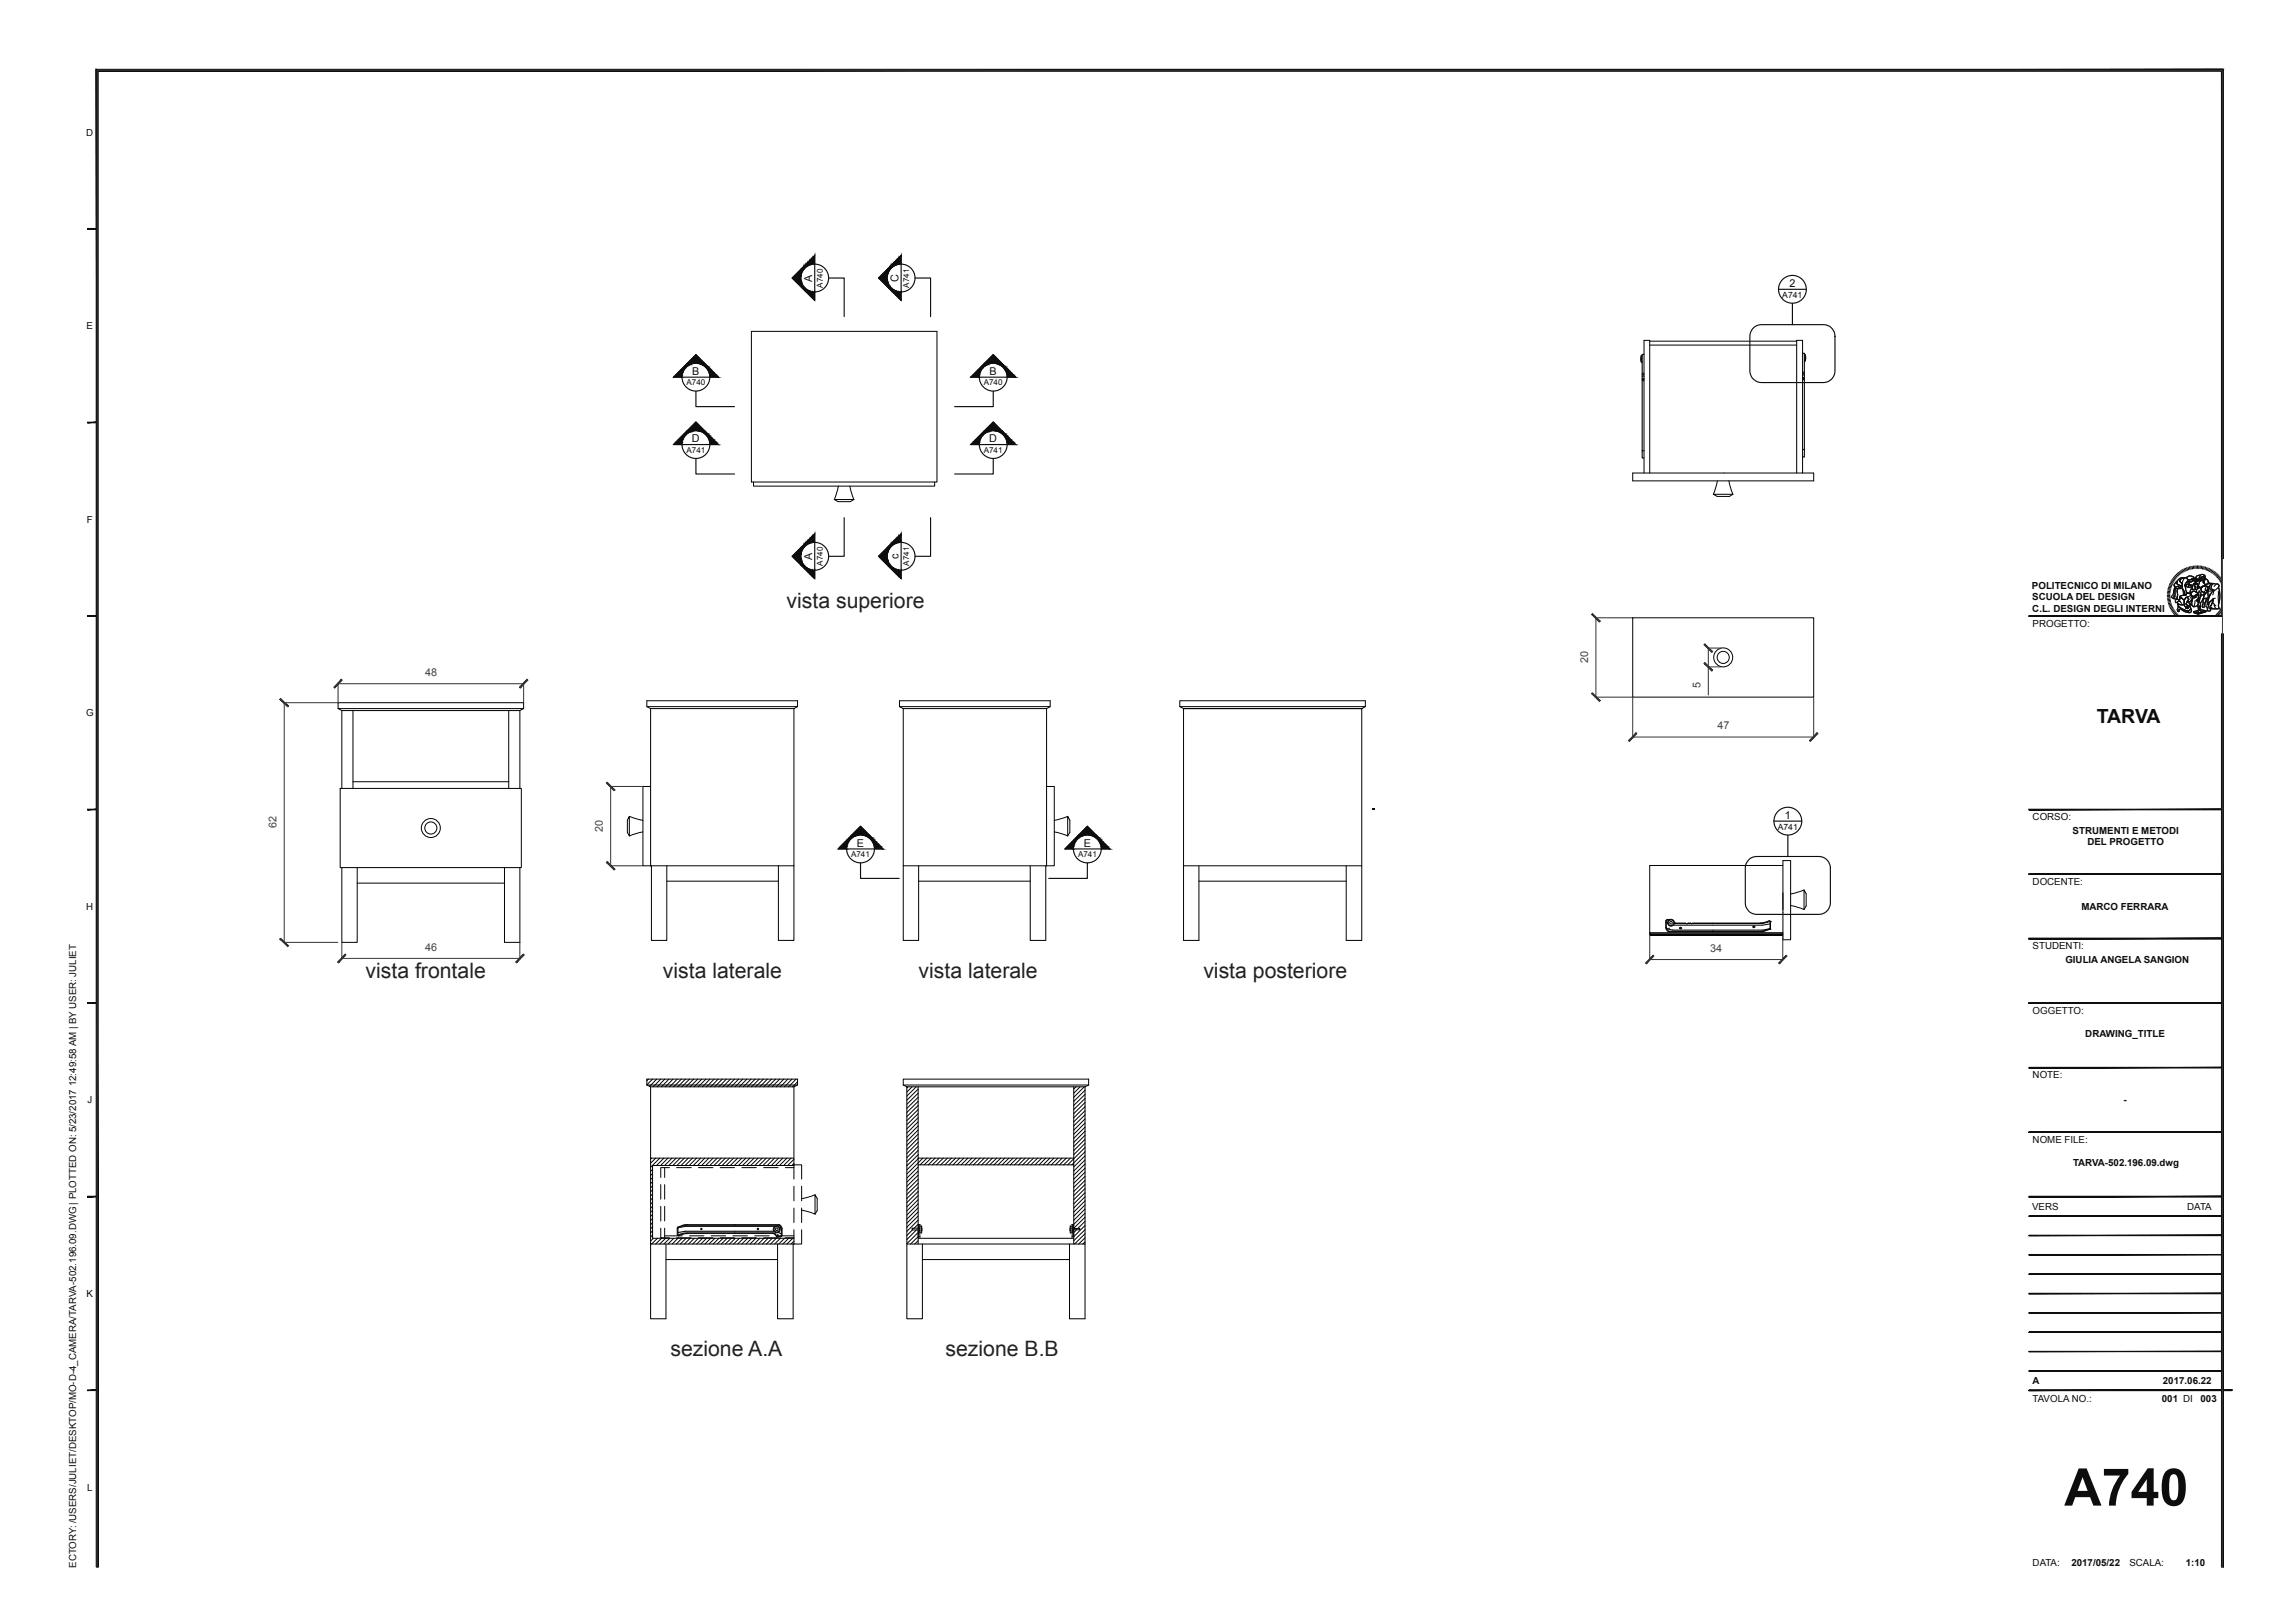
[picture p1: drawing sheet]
<svg xmlns="http://www.w3.org/2000/svg" width="594mm" height="420mm" viewBox="0 0 594 420" stroke-linecap="round" stroke-linejoin="round" font-family="sans-serif">
<defs><g id="words">
<text font-size="13.4" fill="#0d0d0d" x="534" y="389.6">A740</text>
<g font-size="5.5" fill="#222">
<text x="203.5" y="157.3">vista superiore</text>
<text x="94.6" y="253">vista frontale</text>
<text x="171.5" y="253">vista laterale</text>
<text x="237.7" y="253">vista laterale</text>
<text x="311.3" y="253">vista posteriore</text>
<text x="173.4" y="350.8">sezione A.A</text>
<text x="244.6" y="350.8">sezione B.B</text>
</g>
<text font-size="5" fill="#0d0d0d" x="542.5" y="187.2">TARVA</text>
<g font-size="2.8" fill="#0d0d0d">
<text x="210.1" y="72.9" transform="rotate(-90 210.1 72.9)">A</text>
<text x="232.5" y="73" transform="rotate(-90 232.5 73)">C</text>
<text x="463" y="74.2">2</text>
<text x="179.1" y="97">B</text>
<text x="256" y="97">B</text>
<text x="179" y="114.4">D</text>
<text x="255.9" y="114.4">D</text>
<text x="210.1" y="144.9" transform="rotate(-90 210.1 144.9)">A</text>
<text x="232.5" y="144.6" transform="rotate(-90 232.5 144.6)">c</text>
<text x="461.8" y="211.9">1</text>
<text x="221.7" y="219.1">E</text>
<text x="280.4" y="219.1">E</text>
</g>
<g font-size="2.8" fill="#424242">
<text x="410.8" y="171.6" transform="rotate(-90 410.8 171.6)">20</text>
<text x="110" y="174.9">48</text>
<text x="439.9" y="178" transform="rotate(-90 439.9 178)">5</text>
<text x="444.3" y="188.7">47</text>
<text x="71.5" y="214.4" transform="rotate(-90 71.5 214.4)">62</text>
<text x="156" y="215.3" transform="rotate(-90 156 215.3)">20</text>
<text x="110" y="246">46</text>
<text x="442.5" y="246.3">34</text>
</g>
<g font-size="2.5" fill="#0d0d0d">
<text x="22.3" y="35.1">D</text>
<text x="22.4" y="85.2">E</text>
<text x="22.5" y="135.3">F</text>
<text x="525.7" y="152.3">POLITECNICO DI MILANO</text>
<text x="525.8" y="155.4">SCUOLA DEL DESIGN</text>
<text x="525.8" y="158.4">C.L. DESIGN DEGLI INTERNI</text>
<text x="525.9" y="162.2">PROGETTO:</text>
<text x="22.3" y="185.4">G</text>
<text x="525.9" y="212.3">CORSO:</text>
<text x="536.2" y="215.7">STRUMENTI E METODI</text>
<text x="540" y="218.7">DEL PROGETTO</text>
<text x="525.9" y="229">DOCENTE:</text>
<text x="22.3" y="235.4">H</text>
<text x="538.5" y="235.4">MARCO FERRARA</text>
<text x="525.9" y="245.7">STUDENTI:</text>
<text x="534.3" y="249.1">GIULIA ANGELA SANGION</text>
<text x="525.9" y="262.4">OGGETTO:</text>
<text x="539.5" y="268.4">DRAWING_TITLE</text>
<text x="525.9" y="279.1">NOTE:</text>
<text x="22.6" y="285.5">J</text>
<text x="549.4" y="285.5">-</text>
<text x="525.9" y="295.8">NOME FILE:</text>
<text x="536.3" y="301.7">TARVA-502.196.09.dwg</text>
<text x="525.7" y="313.1">VERS</text>
<text x="565.9" y="313.1">DATA</text>
<text x="22.4" y="335.6">K</text>
<text x="525.9" y="358.2">A</text>
<text x="559.6" y="358.2">2017.06.22</text>
<text x="525.9" y="362.7">TAVOLA NO.:</text>
<text x="559.3" y="362.7">001 DI</text>
<text x="569.3" y="362.7">003</text>
<text x="22.5" y="385.7">L</text>
<text x="525.9" y="405.3">DATA:</text>
<text x="535.9" y="405.2">2017/05/22</text>
<text x="550.9" y="405.2">SCALA:</text>
<text x="565.5" y="405.2">1:10</text>
<text x="19.7" y="410.1" transform="rotate(-90 19.7 410.1)">DIRECTORY: /USERS/JULIET/DESKTOP/MO-D-4_CAMERA/TARVA-502.196.09.DWG | PLOTTED ON: 5/23/2017 12:49:58 AM | BY USER: JULIET</text>
</g>
<g font-size="2.2" fill="#0d0d0d">
<text x="461.1" y="77.1">A741</text>
<text x="459.9" y="214.7">A741</text>
</g>
<g font-size="2.1" fill="#0d0d0d">
<text x="212.9" y="74.4" transform="rotate(-90 212.9 74.4)">A740</text>
<text x="235.2" y="74.4" transform="rotate(-90 235.2 74.4)">A741</text>
<text x="177.6" y="99.7">A740</text>
<text x="254.5" y="99.7">A740</text>
<text x="177.6" y="117.2">A741</text>
<text x="254.5" y="117.2">A741</text>
<text x="212.9" y="146.4" transform="rotate(-90 212.9 146.4)">A740</text>
<text x="235.2" y="146.4" transform="rotate(-90 235.2 146.4)">A741</text>
<text x="220.2" y="221.8">A741</text>
<text x="278.9" y="221.8">A741</text>
</g>
</g></defs>
<path d="M355.2 209.4h.1" fill="none" stroke="#000" stroke-width=".26"/>
<path d="M355.2 209.4h.1" fill="none" stroke="#0d0d0d" stroke-width=".3"/>
<path d="M355.2 209.4h.1" fill="none" stroke="#000" stroke-width=".26"/>
<path d="M355.2 209.4h.1" fill="none" stroke="#0d0d0d" stroke-width=".3"/>
<path d="M355.2 209.4h.1" fill="none" stroke="#000" stroke-width=".26"/>
<path d="M355.2 209.4h.1" fill="none" stroke="#0d0d0d" stroke-width=".3"/>
<path d="M355.2 209.4h.1" fill="none" stroke="#000" stroke-width=".26"/>
<path d="M355.2 209.4h.1" fill="none" stroke="#0d0d0d" stroke-width=".3"/>
<path d="M355.2 209.4h.1" fill="none" stroke="#000" stroke-width=".26"/>
<path d="M355.2 209.4h.1" fill="none" stroke="#0d0d0d" stroke-width=".3"/>
<path d="M355.2 209.4h.1" fill="none" stroke="#000" stroke-width=".26"/>
<path d="M355.2 209.4h.1" fill="none" stroke="#0d0d0d" stroke-width=".3"/>
<path d="M355.2 209.4h.1" fill="none" stroke="#000" stroke-width=".26"/>
<path d="M355.2 209.4h.1" fill="none" stroke="#0d0d0d" stroke-width=".3"/>
<path d="M355.2 209.4h.1" fill="none" stroke="#000" stroke-width=".26"/>
<path d="M355.2 209.4h.1" fill="none" stroke="#0d0d0d" stroke-width=".3"/>
<path d="M355.2 209.4h.1" fill="none" stroke="#0d0d0d" stroke-width=".3"/>
<path d="M355.2 209.4h.1" fill="none" stroke="#0d0d0d" stroke-width=".3"/>
<path d="M355.2 209.4h.1" fill="none" stroke="#0d0d0d" stroke-width=".3"/>
<path d="M355.2 209.4h.1" fill="none" stroke="#000" stroke-width=".26"/>
<path d="M355.2 209.4h.1" fill="none" stroke="#0d0d0d" stroke-width=".3"/>
<path d="M355.2 209.4h.1" fill="none" stroke="#000" stroke-width=".26"/>
<path d="M355.2 209.4h.1" fill="none" stroke="#0d0d0d" stroke-width=".3"/>
<path d="M355.2 209.4h.1" fill="none" stroke="#000" stroke-width=".26"/>
<path d="M355.2 209.4h.1" fill="none" stroke="#0d0d0d" stroke-width=".3"/>
<path d="M355.2 209.4h.1" fill="none" stroke="#000" stroke-width=".26"/>
<path d="M355.2 209.4h.1" fill="none" stroke="#0d0d0d" stroke-width=".3"/>
<path d="M355.2 209.4h.1" fill="none" stroke="#000" stroke-width=".26"/>
<path d="M355.2 209.4h.1" fill="none" stroke="#0d0d0d" stroke-width=".3"/>
<path d="M355.2 209.4h.1" fill="none" stroke="#000" stroke-width=".26"/>
<path d="M355.2 209.4h.1" fill="none" stroke="#0d0d0d" stroke-width=".3"/>
<path d="M355.2 209.4h.1" fill="none" stroke="#000" stroke-width=".26"/>
<path d="M355.2 209.4h.1" fill="none" stroke="#0d0d0d" stroke-width=".3"/>
<path d="M355.2 209.4h.1" fill="none" stroke="#000" stroke-width=".26"/>
<path d="M355.2 209.4h.1" fill="none" stroke="#0d0d0d" stroke-width=".3"/>
<path d="M355.2 209.4h.1" fill="none" stroke="#000" stroke-width=".26"/>
<path d="M355.2 209.4h.1" fill="none" stroke="#0d0d0d" stroke-width=".3"/>
<path d="M355.2 209.4h.1" fill="none" stroke="#000" stroke-width=".26"/>
<path d="M355.2 209.4h.1" fill="none" stroke="#f00" stroke-width=".26"/>
<path d="M355.2 209.4h.1" fill="none" stroke="#000" stroke-width=".26"/>
<path d="M355.2 209.4h.1" fill="none" stroke="#f00" stroke-width=".26"/>
<path d="M355.2 209.4h.1" fill="none" stroke="#000" stroke-width=".26"/>
<path d="M355.2 209.4h.1" fill="none" stroke="#ff0" stroke-width=".26"/>
<path d="M355.2 209.4h.1" fill="none" stroke="#000" stroke-width=".26"/>
<path d="M355.2 209.4h.1" fill="none" stroke="#0d0d0d" stroke-width=".3"/>
<path d="M355.2 209.4h.1" fill="none" stroke="#000" stroke-width=".26"/>
<path d="M355.2 209.4h.1" fill="none" stroke="#0d0d0d" stroke-width=".3"/>
<path d="M355.2 209.4h.1" fill="none" stroke="#989898" stroke-width=".26"/>
<path d="M355.2 209.4h.1" fill="none" stroke="#0d0d0d" stroke-width=".3"/>
<path d="M355.2 209.4h.1" fill="none" stroke="#989898" stroke-width=".26"/>
<path d="M355.2 209.4h.1" fill="none" stroke="#000" stroke-width=".26"/>
<path d="M355.2 209.4h.1" fill="none" stroke="#0d0d0d" stroke-width=".3"/>
<path d="M355.2 209.4h.1" fill="none" stroke="#0d0d0d" stroke-width=".3"/>
<path d="M355.2 209.4h.1" fill="none" stroke="#0d0d0d" stroke-width=".3"/>
<path d="M355.2 209.4h.1" fill="none" stroke="#0d0d0d" stroke-width=".3"/>
<path d="M355.2 209.4h.1" fill="none" stroke="#0d0d0d" stroke-width=".3"/>
<path d="M355.2 209.4h.1" fill="none" stroke="#0d0d0d" stroke-width=".3"/>
<path d="M355.2 209.4h.1" fill="none" stroke="#000" stroke-width=".26"/>
<path d="M355.2 209.4h.1" fill="none" stroke="#0d0d0d" stroke-width=".3"/>
<path d="M355.2 209.4h.1" fill="none" stroke="#000" stroke-width=".26"/>
<path d="M355.2 209.4h.1" fill="none" stroke="#0d0d0d" stroke-width=".3"/>
<path d="M355.2 209.4h.1" fill="none" stroke="#000" stroke-width=".26"/>
<path d="M355.2 209.4h.1" fill="none" stroke="#0d0d0d" stroke-width=".3"/>
<path d="M355.2 209.4h.1" fill="none" stroke="#000" stroke-width=".26"/>
<path d="M355.2 209.4h.1" fill="none" stroke="#0d0d0d" stroke-width=".3"/>
<path d="M355.2 209.4h.1" fill="none" stroke="#000" stroke-width=".26"/>
<path d="M355.2 209.4h.1" fill="none" stroke="#0d0d0d" stroke-width=".3"/>
<path d="M355.2 209.4h.1" fill="none" stroke="#0d0d0d" stroke-width=".3"/>
<path d="M355.2 209.4h.1" fill="none" stroke="#0d0d0d" stroke-width=".3"/>
<path d="M355.2 209.4h.1" fill="none" stroke="#0d0d0d" stroke-width=".3"/>
<path d="M355.2 209.4h.1" fill="none" stroke="#0d0d0d" stroke-width=".3"/>
<path d="M355.2 209.4h.1" fill="none" stroke="#0d0d0d" stroke-width=".3"/>
<path d="M355.2 209.4h.1" fill="none" stroke="#0d0d0d" stroke-width=".3"/>
<path d="M355.2 209.4h.1" fill="none" stroke="#000" stroke-width=".26"/>
<path d="M355.2 209.4h.1" fill="none" stroke="#0d0d0d" stroke-width=".3"/>
<path d="M355.2 209.4h.1" fill="none" stroke="#0d0d0d" stroke-width=".3"/>
<path d="M355.2 209.4h.1" fill="none" stroke="#989898" stroke-width=".26"/>
<path d="M355.2 209.4h.1" fill="none" stroke="#000" stroke-width=".26"/>
<path d="M355.2 209.4h.1" fill="none" stroke="#0d0d0d" stroke-width=".3"/>
<path d="M355.2 209.4h.1" fill="none" stroke="#000" stroke-width=".26"/>
<path d="M355.2 209.4h.1" fill="none" stroke="#0d0d0d" stroke-width=".3"/>
<path d="M355.2 209.4h.1" fill="none" stroke="#000" stroke-width=".26"/>
<path d="M355.2 209.4h.1" fill="none" stroke="#0d0d0d" stroke-width=".3"/>
<path d="M355.2 209.4h.1" fill="none" stroke="#000" stroke-width=".26"/>
<path d="M355.2 209.4h.1" fill="none" stroke="#0d0d0d" stroke-width=".3"/>
<path d="M355.2 209.4h.1" fill="none" stroke="#000" stroke-width=".26"/>
<path d="M355.2 209.4h.1" fill="none" stroke="#0d0d0d" stroke-width=".3"/>
<path d="M355.2 209.4h.1" fill="none" stroke="#000" stroke-width=".26"/>
<path d="M355.2 209.4h.1" fill="none" stroke="#0d0d0d" stroke-width=".3"/>
<path d="M355.2 209.4h.1" fill="none" stroke="#000" stroke-width=".26"/>
<path d="M355.2 209.4h.1" fill="none" stroke="#0d0d0d" stroke-width=".3"/>
<path d="M355.2 209.4h.1" fill="none" stroke="#000" stroke-width=".26"/>
<path d="M355.2 209.4h.1" fill="none" stroke="#0d0d0d" stroke-width=".3"/>
<path d="M355.2 209.4h.1" fill="none" stroke="#000" stroke-width=".26"/>
<path d="M355.2 209.4h.1" fill="none" stroke="#0d0d0d" stroke-width=".3"/>
<path d="M355.2 209.4h.1" fill="none" stroke="#000" stroke-width=".26"/>
<path d="M355.2 209.4h.1" fill="none" stroke="#0d0d0d" stroke-width=".3"/>
<path d="M355.2 209.4h.1" fill="none" stroke="#000" stroke-width=".26"/>
<path d="M355.2 209.4h.1" fill="none" stroke="#0d0d0d" stroke-width=".3"/>
<path d="M355.2 209.4h.1" fill="none" stroke="#000" stroke-width=".26"/>
<path d="M355.2 209.4h.1" fill="none" stroke="#0d0d0d" stroke-width=".3"/>
<path d="M355.2 209.4h.1" fill="none" stroke="#000" stroke-width=".26"/>
<path d="M355.2 209.4h.1" fill="none" stroke="#0d0d0d" stroke-width=".3"/>
<path d="M355.2 209.4h.1" fill="none" stroke="#000" stroke-width=".26"/>
<path d="M355.2 209.4h.1" fill="none" stroke="#0d0d0d" stroke-width=".3"/>
<path d="M355.2 209.4h.1" fill="none" stroke="#0d0d0d" stroke-width=".3"/>
<path d="M355.2 209.4h.1" fill="none" stroke="#000" stroke-width=".26"/>
<path d="M355.2 209.4h.1" fill="none" stroke="#0d0d0d" stroke-width=".3"/>
<path d="M355.2 209.4h.1" fill="none" stroke="#0d0d0d" stroke-width=".3"/>
<path d="M355.2 209.4h.1" fill="none" stroke="#000" stroke-width=".26"/>
<path d="M355.2 209.4h.1" fill="none" stroke="#0d0d0d" stroke-width=".3"/>
<path d="M355.2 209.4h.1" fill="none" stroke="#000" stroke-width=".26"/>
<path d="M355.2 209.4h.1" fill="none" stroke="#0d0d0d" stroke-width=".3"/>
<path d="M355.2 209.4h.1" fill="none" stroke="#000" stroke-width=".26"/>
<path d="M355.2 209.4h.1" fill="none" stroke="#0d0d0d" stroke-width=".3"/>
<path d="M355.2 209.4h.1" fill="none" stroke="#0d0d0d" stroke-width=".3"/>
<path d="M355.2 209.4h.1" fill="none" stroke="#000" stroke-width=".26"/>
<path d="M355.2 209.4h.1" fill="none" stroke="#0d0d0d" stroke-width=".3"/>
<path d="M355.2 209.4h.1" fill="none" stroke="#0d0d0d" stroke-width=".3"/>
<path d="M355.2 209.4h.1" fill="none" stroke="#f00" stroke-width=".26"/>
<path d="M355.2 209.4h.1" fill="none" stroke="#000" stroke-width=".26"/>
<path d="M355.2 209.4h.1" fill="none" stroke="#0d0d0d" stroke-width=".3"/>
<path d="M355.2 209.4h.1" fill="none" stroke="#000" stroke-width=".26"/>
<path d="M355.2 209.4h.1" fill="none" stroke="#0d0d0d" stroke-width=".3"/>
<path d="M355.2 209.4h.1" fill="none" stroke="#000" stroke-width=".26"/>
<path d="M355.2 209.4h.1" fill="none" stroke="#0d0d0d" stroke-width=".3"/>
<path d="M355.2 209.4h.1" fill="none" stroke="#000" stroke-width=".26"/>
<path d="M355.2 209.4h.1" fill="none" stroke="#0d0d0d" stroke-width=".3"/>
<path d="M355.2 209.4h.1" fill="none" stroke="#000" stroke-width=".26"/>
<path d="M355.2 209.4h.1" fill="none" stroke="#0d0d0d" stroke-width=".3"/>
<path d="M355.2 209.4h.1" fill="none" stroke="#000" stroke-width=".26"/>
<path d="M355.2 209.4h.1" fill="none" stroke="#0d0d0d" stroke-width=".3"/>
<path d="M355.2 209.4h.1" fill="none" stroke="#0d0d0d" stroke-width=".3"/>
<path d="M355.2 209.4h.1" fill="none" stroke="#0d0d0d" stroke-width=".3"/>
<path d="M355.2 209.4h.1" fill="none" stroke="#0d0d0d" stroke-width=".3"/>
<path d="M355.2 209.4h.1" fill="none" stroke="#0d0d0d" stroke-width=".3"/>
<path d="M355.2 209.4h.1" fill="none" stroke="#000" stroke-width=".26"/>
<path d="M355.2 209.4h.1" fill="none" stroke="#0d0d0d" stroke-width=".3"/>
<path d="M355.2 209.4h.1" fill="none" stroke="#000" stroke-width=".26"/>
<path d="M355.2 209.4h.1" fill="none" stroke="#0d0d0d" stroke-width=".3"/>
<path d="M355.2 209.4h.1" fill="none" stroke="#000" stroke-width=".26"/>
<path d="M355.2 209.4h.1" fill="none" stroke="#0d0d0d" stroke-width=".3"/>
<path d="M355.2 209.4h.1" fill="none" stroke="#000" stroke-width=".26"/>
<path d="M355.2 209.4h.1" fill="none" stroke="#0d0d0d" stroke-width=".3"/>
<path d="M355.2 209.4h.1" fill="none" stroke="#000" stroke-width=".26"/>
<path d="M355.2 209.4h.1" fill="none" stroke="#0d0d0d" stroke-width=".3"/>
<path d="M355.2 209.4h.1" fill="none" stroke="#0d0d0d" stroke-width=".3"/>
<path d="M355.2 209.4h.1" fill="none" stroke="#000" stroke-width=".26"/>
<path d="M355.2 209.4h.1" fill="none" stroke="#0d0d0d" stroke-width=".3"/>
<path d="M355.2 209.4h.1" fill="none" stroke="#000" stroke-width=".26"/>
<path d="M355.2 209.4h.1" fill="none" stroke="#0d0d0d" stroke-width=".3"/>
<path d="M355.2 209.4h.1" fill="none" stroke="#333" stroke-width=".26"/>
<path d="M355.2 209.4h.1" fill="none" stroke="#333" stroke-width=".26"/>
<path d="M355.2 209.4h.1" fill="none" stroke="#333" stroke-width=".26"/>
<path d="M355.2 209.4h.1" fill="none" stroke="#333" stroke-width=".26"/>
<path d="M355.2 209.4h.1" fill="none" stroke="#333" stroke-width=".26"/>
<path d="M355.2 209.4h.1" fill="none" stroke="#333" stroke-width=".26"/>
<path d="M355.2 209.4h.1" fill="none" stroke="#333" stroke-width=".26"/>
<path d="M355.2 209.4h.1" fill="none" stroke="#0d0d0d" stroke-width=".3"/>
<path d="M355.2 209.4h.1" fill="none" stroke="#0d0d0d" stroke-width=".3"/>
<path d="M355.2 209.4h.1" fill="none" stroke="#0d0d0d" stroke-width=".3"/>
<path d="M355.2 209.4h.1" fill="none" stroke="#0d0d0d" stroke-width=".3"/>
<path d="M355.2 209.4h.1" fill="none" stroke="#f00" stroke-width=".26"/>
<path d="M355.2 209.4h.1" fill="none" stroke="#000" stroke-width=".26"/>
<path d="M355.2 209.4h.1" fill="none" stroke="#333" stroke-width=".26"/>
<path d="M355.2 209.4h.1" fill="none" stroke="#0d0d0d" stroke-width=".3"/>
<path d="M355.2 209.4h.1" fill="none" stroke="#0d0d0d" stroke-width=".3"/>
<path d="M355.2 209.4h.1" fill="none" stroke="#0d0d0d" stroke-width=".3"/>
<path d="M355.2 209.4h.1" fill="none" stroke="#0d0d0d" stroke-width=".3"/>
<path d="M355.2 209.4h.1" fill="none" stroke="#0d0d0d" stroke-width=".3"/>
<path d="M355.2 209.4h.1" fill="none" stroke="#0d0d0d" stroke-width=".3"/>
<path d="M355.2 209.4h.1" fill="none" stroke="#0d0d0d" stroke-width=".3"/>
<path d="M355.2 209.4h.1" fill="none" stroke="#0d0d0d" stroke-width=".3"/>
<path d="M355.2 209.4h.1" fill="none" stroke="#0d0d0d" stroke-width=".3"/>
<path d="M355.2 209.4h.1" fill="none" stroke="#0d0d0d" stroke-width=".3"/>
<path d="M355.2 209.4h.1" fill="none" stroke="#0d0d0d" stroke-width=".3"/>
<path d="M355.2 209.4h.1" fill="none" stroke="#0d0d0d" stroke-width=".3"/>
<path d="M355.2 209.4h.1" fill="none" stroke="#0d0d0d" stroke-width=".3"/>
<path d="M355.2 209.4h.1" fill="none" stroke="#0d0d0d" stroke-width=".3"/>
<path d="M355.2 209.4h.1" fill="none" stroke="#0d0d0d" stroke-width=".3"/>
<path d="M355.2 209.4h.1" fill="none" stroke="#0d0d0d" stroke-width=".3"/>
<path d="M355.2 209.4h.1" fill="none" stroke="#0d0d0d" stroke-width=".3"/>
<path d="M355.2 209.4h.1" fill="none" stroke="#0d0d0d" stroke-width=".3"/>
<path d="M355.2 209.4h.1" fill="none" stroke="#0d0d0d" stroke-width=".3"/>
<path d="M355.2 209.4h.1" fill="none" stroke="#0d0d0d" stroke-width=".3"/>
<path d="M355.2 209.4h.1" fill="none" stroke="#0d0d0d" stroke-width=".3"/>
<path d="M355.2 209.4h.1" fill="none" stroke="#0d0d0d" stroke-width=".3"/>
<path d="M355.2 209.4h.1" fill="none" stroke="#0d0d0d" stroke-width=".3"/>
<g fill="none" stroke="#000" stroke-width=".26">
<path d="M431 238.3v2.1l.7 .7h24M431.1 238.7l.3 .1M431.3 238.1l-.2 .2v1.8l.4 .3M431.4 238.1h.3M431.9 237.9l-.7 .1-.2 .3M433.2 239h3M433.2 238.9h.1M433.2 238.9h2.8M433.3 238.8h-.1M436.6 239h1M436.8 238.9h.6M437.8 239h17.7l1-.1 1.3-.5v2"/>
<path d="M457.7 238.2l-.9 .4-1.4 .2-17.5 .1M457.7 238.3l.3 .2M457.9 239.1l-1.9 .3h-23.1M458 238.5h.1M458 238.5l-.1 2M461.2 224h-34.4v18.1h34.4M461.3 222.7h2v20.5h-2zM463.3 234.3l3.4 1.1M466.7 230.3l.6 1v3.2l-.6 .9zM466.7 230.3l-3.4 1M426.8 241.8h34.4M426.8 241.4h34.4"/>
<path d="M426.9 241.5h34.3v.3h-34.3zM431.1 240.1l.2 .5 .5 .3M431.7 240.2h.1M434.7 240.4h.1M455.7 241.1h.1M456.3 241l-.6 .1M457.8 240.4l-2 .6h-24M457.8 240.4l-1.8 .3h-23.2M457.9 240.5h.1M457.9 240.5l-1.6 .5"/>
<circle cx="432.3" cy="238.8" r=".89"/>
<circle cx="432.3" cy="238.8" r=".72"/>
<circle cx="432.3" cy="238.8" r=".34"/>
</g>
<path d="M434.7 240.1v-.1l.1 .1M434.7 240.1h-.2l.2 .1M434.7 240.2v.2M434.7 240.1l.1 .1M434.8 240.1h.1l-.1 .1M434.8 240.2v.2M434.8 240.1l-.1 .1" fill="none" stroke="#0d0d0d" stroke-width=".3"/>
<circle cx="434.7" cy="240.2" r=".25" fill="#0d0d0d"/>
<path d="M453.6 239.9v.2l.1-.2M453.6 239.8v-.2l.1 .2M453.6 239.8h-.1l.1 .1M453.6 239.8l.1 .1M453.7 239.8v.1M453.7 239.8l-.1 .1" fill="none" stroke="#0d0d0d" stroke-width=".3"/>
<circle cx="453.7" cy="239.8" r=".25" fill="#0d0d0d"/>
<g fill="none" stroke="#000" stroke-width=".26">
<path d="M194.4 85.8h48v38.9h-48zM426.8 88.3h38M426.8 89.3h38M194.9 124.7v1.1h46.9v-1.1M215.9 129.3h5l-.9 .5h-3.2zM216.9 125.8l-1.1 3.5M219.9 125.8l1 3.5M422.4 122.4h46.8v2h-46.8zM425.3 122.4v-34.3h1.5v34.3M443.3 127.9h5l-.9 .6h-3.2zM444.3 124.4l-1 3.5M447.3 124.4l1 3.5"/>
<path d="M464.8 122.4v-34.3h1.5v34.3M422.4 159.9h46.8v20.5h-46.8zM87.5 181.8h48v1.6l-1 .5h-46.1l-.9-.5zM87.5 183.4h48M88.4 183.9v20.1M91.3 183.9v20.1M131.6 183.9v20.1M134.5 183.9v20.1M232.7 182.9h39M233.7 183.4l-1-.5v-1.6h39v1.6l-.9 .5M233.7 183.4v40.7h37.1M233.7 183.4h37.1"/>
<path d="M270.8 183.4v40.7M88 204h46.9v20.5h-46.9zM91.3 202.3h40.3M270.8 203.5h2v20.6h-2M272.8 215.3l3.4 1M276.2 211.3l.6 .9v3.2l-.6 .9zM276.2 211.3l-3.4 1M88.4 224.5v19.4h4v-19.4M92.4 228.5h38.1M130.5 224.5v19.4h4v-19.4M233.7 224.1v19.3h4v-19.3M237.7 228h28.8"/>
<path d="M266.5 224.1v19.3h4.1v-19.3M436 238.9l.4 .3 .4-.3M437.4 238.9l.3 .2 .2-.2M431.6 240.4l1.2 .2M167.8 279.3l-.5 .4M168.8 279.3l-1.5 1.4 39 .1M169.9 279.3l-1.9 1.8M170.9 279.3l-1.9 1.9M172 279.3l-2 1.9M173.1 279.3l-2 1.9M174.1 279.3l-2 1.9M175.2 279.3l-2 1.9"/>
<path d="M176.3 279.3l-2.1 1.9M177.3 279.3l-2 1.9M178.4 279.3l-2 1.9M179.5 279.3l-2 1.9M180.5 279.3l-2 1.9M181.6 279.3l-2 1.9M182.6 279.3l-2 1.9M183.7 279.3l-2 1.9M184.7 279.3l-1.9 1.9M185.8 279.3l-2 1.9M186.9 279.3l-2 1.9M187.9 279.3l-2 1.9"/>
<path d="M189 279.3l-2 1.9M190 279.3l-2 1.9M191.1 279.3l-2 1.9M192.2 279.3l-2 1.9M193.2 279.3l-2 1.9M194.3 279.3l-2 1.9M195.4 279.3l-2.1 1.9M196.4 279.3l-2 1.9M197.5 279.3l-2 1.9M198.5 279.3l-1.9 1.9M199.6 279.3l-2 1.9M200.7 279.3l-2 1.9"/>
<path d="M201.7 279.3l-2 1.9M202.8 279.3l-2 1.9M203.8 279.3l-2 1.9M204.9 279.3l-2 1.9M206 279.3l-2 1.9M206.3 279.9l-1.3 1.3M168.3 281.2l-1-.4v-1.5h39v1.5l-.9 .4M168.3 281.2v40.7h37.1M168.3 281.2h37.1M168.3 299.7h37.1M168.6 299.7l-.3 .3M169.6 299.7l-1.3 1.3"/>
<path d="M170.7 299.7l-2.4 2.4M171.7 299.7l-1.9 1.9M172.8 299.7l-1.9 1.9M173.9 299.7l-1.9 1.9M174.9 299.7l-1.9 1.9M176 299.7l-1.9 1.9M177 299.7l-1.9 1.9M178.1 299.7l-1.9 1.9M179.2 299.7l-2 1.9M180.2 299.7l-1.9 1.9M181.3 299.7l-1.9 1.9M182.3 299.7l-1.8 1.9"/>
<path d="M183.4 299.7l-1.9 1.9M184.5 299.7l-1.9 1.9M185.5 299.7l-1.9 1.9M186.6 299.7l-1.9 1.9M187.7 299.7l-1.9 1.9M188.7 299.7l-1.9 1.9M189.8 299.7l-1.9 1.9M190.8 299.7l-1.9 1.9M191.9 299.7l-1.9 1.9M193 299.7l-1.9 1.9M194 299.7l-1.9 1.9M195.1 299.7l-1.9 1.9"/>
<path d="M196.1 299.7l-1.9 1.9M197.2 299.7l-1.9 1.9M198.2 299.7l-1.9 1.9M199.3 299.7l-1.9 1.9M200.4 299.7l-1.9 1.9M201.4 299.7l-1.8 1.9M202.5 299.7l-1.9 1.9M203.6 299.7l-1.9 1.9M204.6 299.7l-1.9 1.9M205.4 300l-1.6 1.6M205.4 281.2v23.9M233.7 280.8h47.9"/>
<path d="M234.6 281.2l-.9-.4v-1.5h47.9v1.5l-.9 .4M234.6 281.2v40.7h46.1v-40.7M234.6 281.2h46.1M234.9 281.2l-.3 .3M236 281.2l-1.4 1.4M237 281.2l-2.4 2.5M237.5 299.7h40.3M237.5 281.8l-2.9 2.9M237.5 282.9l-2.9 2.9M237.5 284l-2.9 2.8M237.5 285l-2.9 2.9M237.5 286.1l-2.9 2.9"/>
<path d="M237.5 287.1l-2.9 2.9M237.5 288.2l-2.9 2.9M237.5 289.2l-2.9 2.9M237.5 290.3l-2.9 2.9M237.5 291.4l-2.9 2.9M237.5 292.4l-2.9 2.9M237.5 293.5l-2.9 2.9M237.5 294.5l-2.9 3M237.5 295.6l-2.9 2.9M237.5 296.7l-2.9 2.9M237.5 297.7l-2.9 2.9M237.5 298.8l-2.9 2.9"/>
<path d="M237.5 281.2v20.2M237.7 299.7l-3.1 3.1M238.8 299.7l-4.2 4.1M239.8 299.7l-1.8 1.7M240.9 299.7l-1.8 1.7M241.9 299.7l-1.7 1.7M243 299.7l-1.8 1.7M244.1 299.7l-1.8 1.7M245.1 299.7l-1.7 1.7M246.2 299.7l-1.8 1.7M247.2 299.7l-1.7 1.7M248.3 299.7l-1.8 1.7"/>
<path d="M249.3 299.7l-1.7 1.7M250.4 299.7l-1.7 1.7M251.5 299.7l-1.8 1.7M252.5 299.7l-1.7 1.7M253.6 299.7l-1.8 1.7M254.6 299.7l-1.7 1.7M255.7 299.7l-1.7 1.7M256.8 299.7l-1.8 1.7M257.9 299.7l-1.8 1.7M258.9 299.7l-1.8 1.7M260 299.7l-1.8 1.7M261 299.7l-1.8 1.7"/>
<path d="M262.1 299.7l-1.8 1.7M263.1 299.7l-1.7 1.7M264.2 299.7l-1.7 1.7M265.3 299.7l-1.8 1.7M266.3 299.7l-1.7 1.7M267.4 299.7l-1.8 1.7M268.4 299.7l-1.7 1.7M269.5 299.7l-1.7 1.7M270.6 299.7l-1.8 1.7M271.6 299.7l-1.7 1.7M272.7 299.7l-1.8 1.7M273.7 299.7l-1.7 1.7"/>
<path d="M274.8 299.7l-1.8 1.7M275.8 299.7l-1.7 1.7M276.9 299.7l-1.7 1.7M277.8 281.2v40.7M278.4 281.2l-.6 .6M279.4 281.2l-1.6 1.7M280.5 281.2l-2.7 2.8M280.7 297l-4.5 4.4M280.7 298.1l-3.4 3.3M280.7 282.1l-2.9 2.9M280.7 283.2l-2.9 2.9M280.7 284.3l-2.9 2.8"/>
<path d="M280.7 285.3l-2.9 2.9M280.7 286.4l-2.9 2.8M280.7 287.4l-2.9 2.9M280.7 288.5l-2.9 2.9M280.7 289.5l-2.9 3M280.7 290.6l-2.9 2.9M280.7 291.7l-2.9 2.9M280.7 292.7l-2.9 2.9M280.7 293.8l-2.9 2.9M280.7 294.8l-2.9 3M280.7 295.9l-2.9 2.9M280.7 299.1l-2.9 2.9"/>
<path d="M168.8 302.6l-.5 .5M168.8 303.7l-.5 .5M168.8 304.7l-.5 .5M168.8 305.8l-.5 .5M168.8 306.9l-.5 .5M168.8 307.9l-.5 .5M168.8 309l-.5 .5M168.8 310l-.5 .5M168.8 311.1l-.5 .5M168.8 312.1l-.5 .6M168.8 313.2l-.5 .5M168.8 314.3l-.5 .5"/>
<path d="M168.8 315.3l-.5 .5M168.8 316.4l-.5 .5M168.8 317.4l-.5 .6M168.8 318.5l-.5 .5M168.8 319.6l-.5 .5M170.9 317.8v2.5h2.3M170.9 306.6v3.7M170.9 312.2v3.8M172 319.8h4.5M172 302.2v2.5M172 306.6v3.7M172 312.2v3.8"/>
<path d="M172 317.8v2.5M173.2 302.2h-2.3v2.5M175 302.2h3.8M178.4 319.8h3.7M180.7 302.2h3.7M184 319.8h3.7M186.3 302.2h3.7M189.6 319.8h3.8M191.9 302.2h3.8M195.2 319.8h3.8M197.6 302.2h3.7M200.9 319.8h4.5"/>
<path d="M203.2 302.2h2.2M205.4 301.4h2v3.7M205.4 301.6h-36.6v18.8h36.6M205.4 301.1l-.5 .5M205.4 307v3.8M205.4 312.6v3.8M205.4 318.2v3.7M207.4 318.2v3.7h-2M207.4 313.2l3.5 1M207.4 307v3.8M207.4 312.6v3.8M210.9 309.2l.5 .9v3.2l-.5 .9z"/>
<path d="M210.9 309.2l-3.5 1M236.1 318.3l-1.5 1.4M236.4 317.9l-.1 .1M237.1 318.3l-2.5 2.5M237.5 314.7l-2.9 2.9M237.5 315.7l-2.9 3M237.5 302l-2.9 2.9M237.5 303l-2.9 2.9M237.5 304.1l-2.9 2.9M237.5 305.2l-2.9 2.8M237.5 306.2l-2.9 2.9M237.5 307.3l-2.9 2.9"/>
<path d="M237.5 308.3l-2.9 2.9M237.5 309.4l-2.9 2.9M237.5 310.5l-2.9 2.9M237.5 311.5l-2.9 2.9M237.5 312.6l-2.9 2.9M237.5 313.6l-2.9 3M237.5 316.8l-1 1M237.5 319l-2.9 2.8M277.7 317.9h.1M277.8 301.4h-40.3v20.5M278.5 318.2l-.7 .8M280.7 317.1l-2.9 2.9"/>
<path d="M280.7 318.2l-2.9 2.9M280.7 300.2l-2.9 2.8M280.7 301.2l-2.9 2.9M280.7 302.3l-2.9 2.9M280.7 303.3l-2.9 2.9M280.7 304.4l-2.9 2.9M280.7 305.5l-2.9 2.8M280.7 306.5l-2.9 2.9M280.7 307.6l-2.9 2.9M280.7 308.6l-2.9 3M280.7 309.7l-2.9 2.9M280.7 310.8l-2.9 2.9"/>
<path d="M280.7 311.8l-2.9 2.9M280.7 312.9l-2.9 2.9M280.7 313.9l-2.9 2.9M280.7 315l-2.9 2.9M280.7 316l-1.9 1.9M280.7 319.3l-2.7 2.6M168.3 321.9v19.4h4v-19.4M169 320.4l-.7 .8M170.1 320.4l-1.5 1.5M171.2 320.4l-1.6 1.5M172.2 320.4l-1.5 1.5M172.3 325.9h28.9"/>
<path d="M173.3 320.4l-1.6 1.5M174.3 320.4l-1.5 1.5M175 320.3h3.8M175.4 320.4l-1.5 1.5M176.4 320.4l-1.4 1.5M177.5 320.4l-1.5 1.5M178.6 320.4l-1.5 1.5M179.6 320.4l-1.5 1.5M180.7 320.4l-1.5 1.5M180.7 320.3h3.7M181.7 320.4l-1.4 1.5M182.8 320.4l-1.5 1.5"/>
<path d="M183.9 320.4l-1.5 1.5M185 320.4l-1.6 1.5M186 320.4l-1.5 1.5M186.3 320.3h3.7M187.1 320.4l-1.6 1.5M188.1 320.4l-1.5 1.5M189.2 320.4l-1.5 1.5M190.2 320.4l-1.5 1.5M191.3 320.4l-1.5 1.5M191.9 320.3h3.8M192.4 320.4l-1.6 1.5M193.4 320.4l-1.5 1.5"/>
<path d="M194.5 320.4l-1.5 1.5M195.5 320.4l-1.4 1.5M196.6 320.4l-1.5 1.5M197.6 320.3h3.7M197.7 320.4l-1.5 1.5M198.7 320.4l-1.5 1.5M199.8 320.4l-1.5 1.5M200.8 320.4l-1.5 1.5M201.2 321.9v19.4h4v-19.4M201.9 320.4l-1.5 1.5M203 320.4l-1.5 1.5M203.2 320.3h2.2"/>
<path d="M204 320.4l-1.5 1.5M205.1 320.4l-1.5 1.5M205.4 321.2l-.8 .7M234.6 321.9v19.4h4v-19.4M237.5 320l-1.9 1.9M237.5 321.1l-.9 .8M237.5 320.4h40.3M238.6 325.9h38.1M276.7 321.9v19.4h4v-19.4M280.7 320.3l-1.6 1.6M280.7 321.4l-.6 .5"/>
<circle cx="445.8" cy="170.1" r="2.46"/>
<circle cx="445.8" cy="170.1" r="1.57"/>
<circle cx="111.5" cy="214.3" r="2.46"/>
<circle cx="111.5" cy="214.3" r="1.57"/>
</g>
<g fill="none" stroke="#0d0d0d" stroke-width=".3">
<path d="M424.6 92.5v.7M424.6 92.1v1.5M424.9 92h-.3v1.8h.3M424.9 97h.4M424.9 96.6h.4M424.9 97.3h.4M424.9 98h.4M424.9 98.2h.4M424.9 98.5h.4M425.3 91.7h-.4v24.9M466.3 91.4h.5v24.9M466.3 98h.5"/>
<path d="M466.3 98.2h.5M466.3 96.7h.5M466.3 96.3h.5M466.3 97.1h.5M466.3 97.7h.5M466.8 91.7h.2v1.8h-.2M467 91.8v1.5M467.1 92.2v.7M425.3 116.6h-.4v1.9h.4M466.3 116.3h.5v2h-.5M175.3 319.5l.3 .2M175.5 317.7l-.1 1.9 1.4-.5 1-.1 22.1 .1 .5 .1 .7 .8h.8l.3-.2"/>
<path d="M177.6 316.9l-.6 .1-1.6 .6-.2 1.9M177.6 316.9h.1M177.6 316.9h24l.5 .4 .2 .6M177.8 319.2h22.2M177.8 319.2l-1.4 .2-.8 .4M200 319.2l.4 .2M200.2 318.6h-22.9l-1.9 .4M200.4 319.3l.5 .7M200.5 317.4h-23.2l-1.8 .3M201.4 318.9l.8 .5M201.5 317.1l.4 .3 .2 .5M201.5 317.1h-24l-2 .6"/>
<path d="M201.7 317.6l.5 .3v1.8M202.3 319.7l-.4 .4-1-.1M202.3 317.9v1.8M276.9 317.8v.7M276.9 317.2h.4v1.9h-.4zM277.3 317.9h.2v.6h-.2M277.7 316.9h-.5v.2h.4v2.9M277.7 317v3.1h-.5l.4-.1v-2.9"/>
<circle cx="181.4" cy="318" r=".17"/>
<circle cx="196.1" cy="318" r=".17"/>
<circle cx="201" cy="318.1" r=".89"/>
<circle cx="201" cy="318.1" r=".72"/>
<circle cx="201" cy="318.1" r=".34"/>
<circle cx="201.2" cy="319.6" r=".13"/>
</g>
<path d="M270.6 224.1h.2M205.2 321.9h.2" fill="none" stroke="#f00" stroke-width=".26"/>
<path d="M205.4 320.6v.5" fill="none" stroke="#ff0" stroke-width=".26"/>
<path d="M277.2 317.1v.1M277.2 319.1v.9" fill="none" stroke="#989898" stroke-width=".26"/>
<path d="M237.6 317v3.1M237.6 316.9h.5v.2h-.4v2.9M237.7 317.1v2.9l.4 .1h-.5M238 317.2h.4v1.9h-.4zM238 317.9h-.2v.6h.2M238.4 317.8v.7" fill="none" stroke="#0d0d0d" stroke-width=".3"/>
<path d="M238.1 317.1v.1M238.1 319.1v.9" fill="none" stroke="#989898" stroke-width=".26"/>
<g fill="none" stroke="#000" stroke-width=".26">
<path d="M167.3 182.9h39M168.3 183.4l-1-.5v-1.6h39v1.6l-.9 .5M168.3 183.4h37.1M168.3 183.4v40.7M205.4 183.4v40.7h-37.1M305.2 181.3h48v1.6l-.9 .5h-46.1h46.1v40.7h-46.1v-40.7l-1-.5zM305.2 182.9h48M162.8 211.3v5l-.5-.9v-3.2zM162.8 211.3l3.5 1M166.3 215.3l-3.5 1M168.3 203.5h-2v20.6h2M168.5 224.1v19.3h4v-19.3"/>
<path d="M172.5 228h28.9M201.4 224.1v19.3h4v-19.3M306.2 224.1v19.3h4v-19.3M310.2 228h38.1M348.3 224.1v19.3h4v-19.3M237.5 317.8h-1.5v.5h1.5M277.8 317.9h1.6v.3h-1.6"/>
</g>
<g fill="none" stroke="#333" stroke-width=".26">
<path d="M412.7 159.9h9.7M412.9 159.9v20.5M87.5 176.7v5.1M87.5 176.9h48M135.5 176.7v5.1M441.8 167.7h3.4M441.8 172.6h3.4M442 167.7v12.2M73.3 181.8h14.1M73.5 181.8v62.1M412.7 180.4h9.7M422.4 180.4v10.5"/>
<path d="M422.4 190.7h46.8M469.2 180.4v10.5M157.8 203.5h8.4M158 203.5v20.6M157.8 224.1h8.4M73.3 243.9h14.1M88.4 243.9v4.3M88.4 248h46.1M134.5 243.9v4.3M426.8 242.2v6.3M426.8 248.3h34.4M461.2 242.2v6.3"/>
</g>
<g fill="#333" stroke="#333" stroke-width=".26">
<path d="M423.3 189.6l-1.8 2.2 2-2zM423.3 189.6l-1.8 2.2-.2-.2z"/>
<path d="M468.1 191.6l.2 .2 1.8-2.2zM470.1 189.6l.2 .2-2 2z"/>
<path d="M411.8 159l2 2 .2-.2zM411.8 159l.2-.2 2 2z"/>
<path d="M412 179.3l-.2 .2 2.2 1.8zM411.8 179.5l2.2 1.8-.2 .2z"/>
<path d="M427.7 247.2l-1.8 2.2 2-2zM425.7 249.2l2-2-1.8 2.2z"/>
<path d="M460.1 249.2l.2 .2 1.8-2.2zM462.1 247.2l.2 .2-2 2z"/>
<path d="M72.4 181l2 1.9 .2-.2zM72.6 180.7l2 2-2.2-1.7z"/>
<path d="M72.6 242.8l-.2 .2 2.2 1.8zM72.4 243l2.2 1.8-.2 .2z"/>
<path d="M89.3 246.9l-1.8 2.3 2-2.1zM89.3 246.9l-1.8 2.3-.2-.3z"/>
<path d="M133.4 248.9l.2 .3 1.8-2.3zM135.4 246.9l.2 .2-2 2.1z"/>
<path d="M88.3 175.8l-1.7 2.2 2-2zM88.3 175.8l-1.7 2.2-.2-.2z"/>
<path d="M136.4 175.8l-2 2 .2 .2zM136.4 175.8l.2 .2-2 2z"/>
<path d="M440.9 166.8l1.9 2.1 .3-.3zM440.9 166.8l.2-.2 2 2z"/>
<path d="M440.9 171.6l2.2 1.9-2-2.1zM440.9 171.6l2.2 1.9-.3 .2z"/>
<path d="M156.9 202.6l2 2.1 .2-.2zM156.9 202.6l.2-.2 2 2.1z"/>
<path d="M157.1 222.9l-.2 .3 2.2 1.7zM156.9 223.2l2.2 1.7-.2 .3z"/>
</g>
<path d="M168.3 224.1h.2" fill="none" stroke="#f00" stroke-width=".26"/>
<g fill="#0d0d0d" stroke="#0d0d0d" stroke-width=".26">
<path d="M281.3 213.8l2.2 2.3h-4.4z"/>
<path d="M281.6 216.1l2.1 .1z"/>
<path d="M279 216.2h1.3z"/>
<path d="M279.1 216.1h1.9z"/>
<path d="M282.3 216.2l1.6 .2h-.9z"/>
<path d="M282.3 216.2h1.4l.2 .2z"/>
<path d="M279 216.2l.7 .2h-1z"/>
<path d="M279 216.2h1.3l-.6 .2z"/>
<path d="M283 216.4l1.3 .4h-.8z"/>
<path d="M283 216.4h.9l.4 .4z"/>
<path d="M278.7 216.4l.4 .4h-.7z"/>
<path d="M278.7 216.4h1l-.6 .4z"/>
<path d="M283.5 216.8l1.2 .4h-.7z"/>
<path d="M283.5 216.8h.8l.4 .4z"/>
<path d="M277.9 217.2l.5-.4 .2 .4z"/>
<path d="M278.4 216.8h.7l-.5 .4z"/>
<path d="M284 217.2l1.2 .6h-.8z"/>
<path d="M284 217.2h.7l.5 .6z"/>
<path d="M277.9 217.2l.4 .6h-.9z"/>
<path d="M277.9 217.2h.7l-.3 .6z"/>
<path d="M284.4 217.8l1.4 .6h-1.1z"/>
<path d="M284.4 217.8h.8l.6 .6z"/>
<path d="M277.4 217.8l.6 .6h-1.2z"/>
<path d="M277.4 217.8h.9l-.3 .6z"/>
<path d="M284.7 218.4l1.8 .6h-1.6z"/>
<path d="M284.7 218.4h1.1l.7 .6z"/>
<path d="M276.8 218.4l.9 .6h-1.5z"/>
<path d="M276.8 218.4h1.2l-.3 .6z"/>
<path d="M284.9 219l2.2 .7h-2.2z"/>
<path d="M284.9 219h1.6l.6 .7z"/>
<path d="M276.2 219l1.5 .7h-2.2z"/>
<path d="M276.2 219h1.5v.7z"/>
<path d="M222.6 213.8l2.3 2.3h-4.5z"/>
<path d="M223 216.1l2 .1z"/>
<path d="M220.4 216.1l1.3 .1h-1.4z"/>
<path d="M220.4 216.1h1.9z"/>
<path d="M223.6 216.2l1.6 .2h-1z"/>
<path d="M223.6 216.2h1.4l.2 .2z"/>
<path d="M220.3 216.2l.7 .2h-1z"/>
<path d="M220.3 216.2h1.4l-.7 .2z"/>
<path d="M224.2 216.4l1.4 .4h-.8z"/>
<path d="M224.2 216.4h1l.4 .4z"/>
<path d="M220 216.4l.4 .4h-.7z"/>
<path d="M220 216.4h1l-.6 .4z"/>
<path d="M224.8 216.8l1.2 .4h-.7z"/>
<path d="M224.8 216.8h.8l.4 .4z"/>
<path d="M219.7 216.8l.3 .4h-.8z"/>
<path d="M219.7 216.8h.7l-.4 .4z"/>
<path d="M225.3 217.2l1.3 .6h-.9z"/>
<path d="M225.3 217.2h.7l.6 .6z"/>
<path d="M219.2 217.2l.3 .6h-.8z"/>
<path d="M219.2 217.2h.8l-.5 .6z"/>
<path d="M225.7 217.8l1.5 .6h-1.2z"/>
<path d="M225.7 217.8h.9l.6 .6z"/>
<path d="M218.7 217.8l.5 .6h-1.1z"/>
<path d="M218.7 217.8h.8l-.3 .6z"/>
<path d="M226 218.4l1.8 .6h-1.6z"/>
<path d="M226 218.4h1.2l.6 .6z"/>
<path d="M218.1 218.4l1 .6h-1.6z"/>
<path d="M218.1 218.4h1.1l-.1 .6z"/>
<path d="M226.2 219l2.2 .7h-2.1z"/>
<path d="M226.2 219h1.6l.6 .7z"/>
<path d="M217.5 219l1.5 .7h-2.2z"/>
<path d="M217.5 219h1.6l-.1 .7z"/>
<path d="M204.9 71.9l2.3-2.2v4.5z"/>
<path d="M207.3 69.6l-.1 2z"/>
<path d="M207.2 69.7l.1-.1-.1 2z"/>
<path d="M207.3 72.9v1.4z"/>
<path d="M207.2 72.3v1.9z"/>
<path d="M207.5 69.4v.9l-.2 .6z"/>
<path d="M207.5 69.4l-.2 1.5v-1.3z"/>
<path d="M207.5 73.6v.9l-.2-.2z"/>
<path d="M207.3 72.9l.2 .7-.2 .7z"/>
<path d="M207.9 69v.7l-.4 .6z"/>
<path d="M207.5 69.4l.4-.4-.4 1.3z"/>
<path d="M207.9 74.1v.8l-.4-.4z"/>
<path d="M207.5 73.6l.4 .5-.4 .4z"/>
<path d="M208.3 68.6v.7l-.4 .4z"/>
<path d="M207.9 69l.4-.4-.4 1.1z"/>
<path d="M207.9 74.9l.4-.3v.7z"/>
<path d="M207.9 74.1l.4 .5-.4 .3z"/>
<path d="M208.9 68v.9l-.6 .4z"/>
<path d="M208.9 68l-.6 1.3v-.7z"/>
<path d="M208.3 75.3l.6-.3v.8z"/>
<path d="M208.3 74.6l.6 .4-.6 .3z"/>
<path d="M209.5 67.4v1.2l-.6 .3z"/>
<path d="M208.9 68l.6-.6-.6 1.5z"/>
<path d="M208.9 75.8l.6-.5v1.1z"/>
<path d="M208.9 75l.6 .3-.6 .5z"/>
<path d="M210.1 66.8v1.6l-.6 .2z"/>
<path d="M209.5 67.4l.6-.6-.6 1.8z"/>
<path d="M210.1 75.5v1.6l-.6-.7z"/>
<path d="M209.5 75.3l.6 .2-.6 .9z"/>
<path d="M210.8 66.1v2.2l-.7 .1z"/>
<path d="M210.1 66.8l.7-.7-.7 2.3z"/>
<path d="M210.8 75.5v2.2l-.7-.6z"/>
<path d="M210.1 75.5h.7l-.7 1.6z"/>
<path d="M204.9 144l2.3-2.3v4.5z"/>
<path d="M207.3 141.6l-.1 2z"/>
<path d="M207.2 141.7l.1-.1-.1 2z"/>
<path d="M207.3 144.9v1.4z"/>
<path d="M207.2 144.3v1.9z"/>
<path d="M207.5 141.4l-.2 1.6z"/>
<path d="M207.3 141.6l.2-.2-.2 1.6z"/>
<path d="M207.5 145.6v.9l-.2-.2z"/>
<path d="M207.3 144.9l.2 .7-.2 .7z"/>
<path d="M207.9 141v.8l-.4 .5z"/>
<path d="M207.5 141.4l.4-.4-.4 1.3z"/>
<path d="M207.5 146.5l.4-.3v.7z"/>
<path d="M207.5 145.6l.4 .6-.4 .3z"/>
<path d="M208.3 140.6v.7l-.4 .5z"/>
<path d="M208.3 140.6l-.4 1.2v-.8z"/>
<path d="M207.9 146.9l.4-.3v.7z"/>
<path d="M207.9 146.2l.4 .4-.4 .3z"/>
<path d="M208.9 140v.9l-.6 .4z"/>
<path d="M208.3 140.6l.6-.6-.6 1.3z"/>
<path d="M208.3 147.3l.6-.3v.9z"/>
<path d="M208.3 146.6l.6 .4-.6 .3z"/>
<path d="M209.5 139.4v1.2l-.6 .3z"/>
<path d="M208.9 140l.6-.6-.6 1.5z"/>
<path d="M208.9 147.9l.6-.6v1.2z"/>
<path d="M208.9 147l.6 .3-.6 .6z"/>
<path d="M210.1 138.8v1.6l-.6 .2z"/>
<path d="M209.5 139.4l.6-.6-.6 1.8z"/>
<path d="M210.1 147.5v1.6l-.6-.6z"/>
<path d="M209.5 147.3l.6 .2-.6 1z"/>
<path d="M210.8 138.2v2.1l-.7 .1z"/>
<path d="M210.1 138.8l.7-.6-.7 2.2z"/>
<path d="M210.8 147.6v2.2l-.7-.7z"/>
<path d="M210.1 147.5l.7 .1-.7 1.5z"/>
<path d="M227.3 71.9l2.2-2.2v4.5z"/>
<path d="M229.7 69.6l-.2 2z"/>
<path d="M229.5 69.7l.2-.1-.2 2z"/>
<path d="M229.7 72.9v1.4z"/>
<path d="M229.5 72.3v1.9z"/>
<path d="M229.9 69.4v.9l-.2 .6z"/>
<path d="M229.7 69.6l.2-.2-.2 1.5z"/>
<path d="M229.9 73.6v.9l-.2-.2z"/>
<path d="M229.7 72.9l.2 .7-.2 .7z"/>
<path d="M230.3 69v.7l-.4 .6z"/>
<path d="M229.9 69.4l.4-.4-.4 1.3z"/>
<path d="M230.3 74.1v.8l-.4-.4z"/>
<path d="M229.9 73.6l.4 .5-.4 .4z"/>
<path d="M230.7 68.6v.7l-.4 .4z"/>
<path d="M230.3 69l.4-.4-.4 1.1z"/>
<path d="M230.3 74.9l.4-.3v.7z"/>
<path d="M230.3 74.1l.4 .5-.4 .3z"/>
<path d="M231.2 68v.9l-.5 .4z"/>
<path d="M230.7 68.6l.5-.6-.5 1.3z"/>
<path d="M230.7 75.3l.5-.3v.8z"/>
<path d="M230.7 74.6l.5 .4-.5 .3z"/>
<path d="M231.8 67.4v1.2l-.6 .3z"/>
<path d="M231.2 68l.6-.6-.6 1.5z"/>
<path d="M231.2 75.8l.6-.5v1.1z"/>
<path d="M231.2 75l.6 .3-.6 .5z"/>
<path d="M232.5 66.8v1.6l-.7 .2z"/>
<path d="M231.8 67.4l.7-.6-.7 1.8z"/>
<path d="M232.5 75.5v1.6l-.7-.7z"/>
<path d="M231.8 75.3l.7 .2-.7 .9z"/>
<path d="M233.1 66.1v2.2l-.6 .1z"/>
<path d="M232.5 66.8l.6-.7-.6 2.3z"/>
<path d="M233.1 75.5v2.2l-.6-.6z"/>
<path d="M232.5 75.5h.6l-.6 1.6z"/>
<path d="M227.3 144l2.2-2.3v4.5z"/>
<path d="M229.7 141.6l-.2 2z"/>
<path d="M229.5 141.7l.2-.1-.2 2z"/>
<path d="M229.7 144.9v1.4z"/>
<path d="M229.5 144.3v1.9z"/>
<path d="M229.9 141.4l-.2 1.6z"/>
<path d="M229.7 141.6l.2-.2-.2 1.6z"/>
<path d="M229.9 145.6v.9l-.2-.2z"/>
<path d="M229.7 144.9l.2 .7-.2 .7z"/>
<path d="M230.3 141v.8l-.4 .5z"/>
<path d="M229.9 141.4l.4-.4-.4 1.3z"/>
<path d="M229.9 146.5l.4-.3v.7z"/>
<path d="M229.9 145.6l.4 .6-.4 .3z"/>
<path d="M230.7 140.6v.7l-.4 .5z"/>
<path d="M230.7 140.6l-.4 1.2v-.8z"/>
<path d="M230.3 146.9l.4-.3v.7z"/>
<path d="M230.3 146.2l.4 .4-.4 .3z"/>
<path d="M231.2 140v.9l-.5 .4z"/>
<path d="M231.2 140l-.5 1.3v-.7z"/>
<path d="M230.7 147.3l.5-.3v.9z"/>
<path d="M230.7 146.6l.5 .4-.5 .3z"/>
<path d="M231.8 139.4v1.2l-.6 .3z"/>
<path d="M231.2 140l.6-.6-.6 1.5z"/>
<path d="M231.2 147.9l.6-.6v1.2z"/>
<path d="M231.2 147l.6 .3-.6 .6z"/>
<path d="M232.5 138.8v1.6l-.7 .2z"/>
<path d="M231.8 139.4l.7-.6-.7 1.8z"/>
<path d="M232.5 147.5v1.6l-.7-.6z"/>
<path d="M231.8 147.3l.7 .2-.7 1z"/>
<path d="M233.1 138.2v2.1l-.6 .1z"/>
<path d="M232.5 138.8l.6-.6-.6 2.2z"/>
<path d="M233.1 147.6v2.2l-.6-.7z"/>
<path d="M232.5 147.5l.6 .1-.6 1.5z"/>
<path d="M257 91.8l2.2 2.2h-4.5z"/>
<path d="M257.3 94l2 .1z"/>
<path d="M254.6 94.1h1.3z"/>
<path d="M254.7 94h1.9z"/>
<path d="M257.9 94.1l1.6 .3h-.9z"/>
<path d="M257.9 94.1h1.4l.2 .3z"/>
<path d="M254.6 94.1l.8 .3h-1z"/>
<path d="M254.6 94.1h1.3l-.5 .3z"/>
<path d="M258.6 94.4l1.3 .3h-.8z"/>
<path d="M258.6 94.4h.9l.4 .3z"/>
<path d="M254 94.7l.4-.3 .4 .3z"/>
<path d="M254.4 94.4h1l-.6 .3z"/>
<path d="M259.1 94.7l1.2 .5h-.7z"/>
<path d="M259.1 94.7h.8l.4 .5z"/>
<path d="M254 94.7l.3 .5h-.7z"/>
<path d="M254 94.7h.8l-.5 .5z"/>
<path d="M259.6 95.2l1.3 .5h-.9z"/>
<path d="M259.6 95.2h.7l.6 .5z"/>
<path d="M253 95.7l.6-.5 .3 .5z"/>
<path d="M253.6 95.2h.7l-.4 .5z"/>
<path d="M260 95.7l1.5 .6h-1.2z"/>
<path d="M260 95.7h.9l.6 .6z"/>
<path d="M253 95.7l.6 .6h-1.2z"/>
<path d="M253 95.7h.9l-.3 .6z"/>
<path d="M260.3 96.3l1.8 .7h-1.6z"/>
<path d="M260.3 96.3h1.2l.6 .7z"/>
<path d="M252.4 96.3l1 .7h-1.6z"/>
<path d="M252.4 96.3h1.2l-.2 .7z"/>
<path d="M260.5 97l2.3 .6h-2.2z"/>
<path d="M260.5 97h1.6l.7 .6z"/>
<path d="M251.1 97.6l.7-.6 1.5 .6z"/>
<path d="M251.8 97h1.6l-.1 .6z"/>
<path d="M180 91.8l2.3 2.2h-4.5z"/>
<path d="M180.4 94l2 .1z"/>
<path d="M177.7 94.1h1.3z"/>
<path d="M177.8 94h1.9z"/>
<path d="M181 94.1l1.6 .3h-.9z"/>
<path d="M181 94.1h1.4l.2 .3z"/>
<path d="M177.7 94.1l.7 .3h-.9z"/>
<path d="M177.7 94.1h1.3l-.6 .3z"/>
<path d="M181.7 94.4l1.3 .3h-.8z"/>
<path d="M181.7 94.4h.9l.4 .3z"/>
<path d="M177.1 94.7l.4-.3 .3 .3z"/>
<path d="M177.5 94.4h.9l-.6 .3z"/>
<path d="M182.2 94.7l1.2 .5h-.7z"/>
<path d="M182.2 94.7h.8l.4 .5z"/>
<path d="M177.1 94.7l.3 .5h-.7z"/>
<path d="M177.1 94.7h.7l-.4 .5z"/>
<path d="M182.7 95.2l1.2 .5h-.8z"/>
<path d="M182.7 95.2h.7l.5 .5z"/>
<path d="M176.1 95.7l.6-.5 .3 .5z"/>
<path d="M176.7 95.2h.7l-.4 .5z"/>
<path d="M183.1 95.7l1.5 .6h-1.2z"/>
<path d="M183.1 95.7h.8l.7 .6z"/>
<path d="M176.1 95.7l.6 .6h-1.2z"/>
<path d="M176.1 95.7h.9l-.3 .6z"/>
<path d="M183.4 96.3l1.8 .7h-1.6z"/>
<path d="M183.4 96.3h1.2l.6 .7z"/>
<path d="M175.5 96.3l1 .7h-1.6z"/>
<path d="M175.5 96.3h1.2l-.2 .7z"/>
<path d="M183.6 97l2.2 .6h-2.2z"/>
<path d="M183.6 97h1.6l.6 .6z"/>
<path d="M174.9 97l1.5 .6h-2.2z"/>
<path d="M174.9 97h1.6l-.1 .6z"/>
<path d="M254.7 111.4l2.3-2.2 2.2 2.2z"/>
<path d="M257.3 111.4l2 .2z"/>
<path d="M254.7 111.4l1.2 .2h-1.3z"/>
<path d="M254.7 111.4h1.9z"/>
<path d="M257.9 111.6l1.6 .2z"/>
<path d="M257.9 111.6h1.4l.2 .2z"/>
<path d="M254.6 111.6l.8 .2h-1z"/>
<path d="M254.6 111.6h1.3l-.5 .2z"/>
<path d="M258.6 111.8l1.3 .4h-.8z"/>
<path d="M258.6 111.8h.9l.4 .4z"/>
<path d="M254.4 111.8l.4 .4h-.8z"/>
<path d="M254.4 111.8h1l-.6 .4z"/>
<path d="M259.1 112.2l1.2 .4h-.7z"/>
<path d="M259.1 112.2h.8l.4 .4z"/>
<path d="M254 112.2l.3 .4h-.7z"/>
<path d="M254 112.2h.8l-.5 .4z"/>
<path d="M259.6 112.6l1.3 .5h-.9z"/>
<path d="M259.6 112.6h.7l.6 .5z"/>
<path d="M253 113.1l.6-.5 .3 .5z"/>
<path d="M253.6 112.6h.7l-.4 .5z"/>
<path d="M260 113.1l1.5 .6h-1.2z"/>
<path d="M260 113.1h.9l.6 .6z"/>
<path d="M253 113.1l.6 .6h-1.2z"/>
<path d="M253 113.1h.9l-.3 .6z"/>
<path d="M260.3 113.7l1.8 .7h-1.6z"/>
<path d="M260.3 113.7h1.2l.6 .7z"/>
<path d="M252.4 113.7l1 .7h-1.6z"/>
<path d="M252.4 113.7h1.2l-.2 .7z"/>
<path d="M260.5 114.4l2.3 .6h-2.2z"/>
<path d="M260.5 114.4h1.6l.7 .6z"/>
<path d="M251.8 114.4l1.5 .6h-2.2z"/>
<path d="M251.8 114.4h1.6l-.1 .6z"/>
<path d="M180 109.2l2.3 2.2h-4.5z"/>
<path d="M180.4 111.4l2 .2z"/>
<path d="M177.8 111.4l1.2 .2h-1.3z"/>
<path d="M177.8 111.4h1.9z"/>
<path d="M181 111.6l1.6 .2z"/>
<path d="M181 111.6h1.4l.2 .2z"/>
<path d="M177.7 111.6l.7 .2h-.9z"/>
<path d="M177.7 111.6h1.3l-.6 .2z"/>
<path d="M181.7 111.8l1.3 .4h-.8z"/>
<path d="M181.7 111.8h.9l.4 .4z"/>
<path d="M177.5 111.8l.3 .4h-.7z"/>
<path d="M177.5 111.8h.9l-.6 .4z"/>
<path d="M182.2 112.2l1.2 .4h-.7z"/>
<path d="M182.2 112.2h.8l.4 .4z"/>
<path d="M177.1 112.2l.3 .4h-.7z"/>
<path d="M177.1 112.2h.7l-.4 .4z"/>
<path d="M182.7 112.6l1.2 .5h-.8z"/>
<path d="M182.7 112.6h.7l.5 .5z"/>
<path d="M176.1 113.1l.6-.5 .3 .5z"/>
<path d="M176.7 112.6h.7l-.4 .5z"/>
<path d="M183.1 113.1l1.5 .6h-1.2z"/>
<path d="M183.1 113.1h.8l.7 .6z"/>
<path d="M176.1 113.1l.6 .6h-1.2z"/>
<path d="M176.1 113.1h.9l-.3 .6z"/>
<path d="M183.4 113.7l1.8 .7h-1.6z"/>
<path d="M183.4 113.7h1.2l.6 .7z"/>
<path d="M175.5 113.7l1 .7h-1.6z"/>
<path d="M175.5 113.7h1.2l-.2 .7z"/>
<path d="M183.6 114.4l2.2 .6h-2.2z"/>
<path d="M183.6 114.4h1.6l.6 .6z"/>
<path d="M174.9 114.4l1.5 .6h-2.2z"/>
<path d="M174.9 114.4h1.6l-.1 .6z"/>
<path d="M575.2 17.9l-.5 .5 .5 387.1zM574.7 18.4l.5 387.1h-.5z"/>
<path d="M25.4 18.4h549.3l.5-.5zM24.9 17.9h550.3l-549.8 .5z"/>
<path d="M24.9 17.9v387.6h.5zM24.9 17.9l.5 .5v387.1z"/>
<path d="M22.6 109.4h2.5v-.2zM22.6 109.2h2.5l-2.5 .2z"/>
<path d="M22.6 59.3h2.5v-.2zM22.6 59.1h2.5l-2.5 .2z"/>
<path d="M22.6 209.6h2.5v-.2zM22.6 209.4h2.5l-2.5 .2z"/>
<path d="M22.6 259.7h2.5v-.2zM22.6 259.5h2.5l-2.5 .2z"/>
<path d="M22.6 309.8h2.5v-.2zM22.6 309.6h2.5l-2.5 .2z"/>
<path d="M22.6 359.9h2.5v-.2zM22.6 359.7h2.5l-2.5 .2z"/>
<path d="M22.6 159.5h2.5v-.2zM22.6 159.3h2.5l-2.5 .2z"/>
</g>
<g fill="none" stroke="#0d0d0d" stroke-width=".3">
<path d="M210.8 66.1v11.6l-5.9-5.8zM214.4 71.9h4v10M227.3 71.9l5.8-5.8v11.6zM236.7 71.9h4v10M460.1 74.9h7.3M463.7 78.5v5.5M180 91.8l5.8 5.8h-11.6zM251.1 97.6l5.9-5.8 5.8 5.8zM453.4 85.1l.8-.7 1.5-.4h16a2.94 2.94 0 0 1 3 3v9a3 3 0 0 1-3 3h-16a3.1 3.1 0 0 1-3-3v-9l.2-1zM180 101.2v4h10M180 118.6v4.1h10M180 109.2l5.8 5.8h-11.6z"/>
<path d="M251.1 115l5.9-5.8 5.8 5.8zM257 101.2v4h-10M257 118.6v4.1h-10M218.4 134v10h-4M240.7 134v10h-4M204.9 144l5.9-5.8v11.6zM227.3 144l5.8-5.8v11.6zM560.7 153.7h.7M560.7 154.1h.7M560.7 154.4h.7M560.7 153.4h.7M560.8 153l.7 .1"/>
<path d="M560.8 152.6l.7 .2M560.9 152.3l.7 .2M561 152l.7 .1M561.1 151.6l.7 .2M561.3 151.3l.6 .2M561.4 150.9l.6 .3M561.4 154.7l-.7 .1M561.5 155l-.7 .1M561.5 155.4l-.7 .1M561.6 150.6l.5 .3M561.6 155.7l-.7 .2M561.6 156l-.6 .2"/>
<path d="M561.7 150.3l.6 .3M561.8 156.3l-.7 .2M561.8 156.6l-.6 .3M561.9 150l.6 .4M562 156.9l-.6 .3M562.1 149.7l.6 .4M562.1 157.2l-.6 .3M562.3 157.5l-.6 .3M562.3 149.4l.5 .4M562.4 157.8l-.6 .3M562.5 149.1l.5 .5M562.6 158.1l-.5 .3"/>
<path d="M562.8 148.9l.4 .4M562.8 158.3l-.5 .4M563 148.6l.5 .5M563 158.6l-.5 .4M563.2 158.8l-.5 .5M563.3 148.4l.4 .5M563.5 159.1l-.5 .4M563.5 148.1l.5 .6M563.7 159.3l-.5 .5M563.8 147.9l.4 .5M563.9 159.5l-.4 .5M564.1 147.7l.4 .6"/>
<path d="M564.2 159.7l-.4 .6M564.4 147.5l.4 .6M564.5 159.9l-.4 .6M564.7 147.3l.4 .6M565.1 147.2l.3 .6M565.4 147l.3 .6M565.7 146.9l.3 .7M566 146.8l.3 .6M566.4 146.7l.2 .6M566.8 153.5l.6-.5 .5 .1a.68 .68 0 0 1 .7 .8h-.4l-.6 .5a.37 .37 0 0 1-.4 0 .37 .37 0 0 1-.2-.3zM566.8 146.6l.1 .7M567.1 146.5l.1 .7"/>
<path d="M567.2 154.3l.6 .5 .4-.3 .4-.8-.2-.4-1.1-.3-.5 .7h-.2l.2-1.1 .3-.3 .2 .2 1.1 .1 .5-.5-.1-.3 .7 .2-.1 .3 .2 .7-.3 .4 .2 .7-.3 .5-.5 .2-.1 .5h-.4l.3 .3 .2-.1v.4l.2-.2-.3 1.1h-.1a.86 .86 0 0 1-1.4-.1l-.4-.4 .4-.5 .2-1.1M567.4 146.5l.1 .6M567.6 158.3l2-.5 1.1 .3-2 .5zM567.8 146.5l.1 .6M568.2 146.4v.7M568.5 146.4v.7M568.7 158.6l2-.5v.2l-2 .6zM568.7 154.8h.1M568.9 146.5l-.1 .6M569 156.9l.2-.1 .1 1.1-.3-.6-.3 .7zM569.2 146.5v.6M569.3 148.8a.83 .83 0 0 1 1.1 .1 .83 .83 0 0 1 0 1.1l-.3 .9v-.8l.2-.4-.3-.5a.87 .87 0 0 0-.7 1.2l-.2 .1-.1-.9z"/>
<path d="M569.5 152l.9-.4 .4 .1a.6 .6 0 0 1 .6 .3 .6 .6 0 0 1 0 .6l-.3 .4a.79 .79 0 0 1-1.4 .1l-.2-.4zM569.5 149.4l.6-.3 .2 .6-.2 .4a.46 .46 0 0 1-.7-.1 .46 .46 0 0 1 .1-.6zM569.5 154l.9-.1-.7 1.6a1.04 1.04 0 0 0-.4 1.3l-.3 .1-.3 .5a2.85 2.85 0 0 1 .3-2.1zM569.6 146.5l-.1 .7M569.9 146.6l-.1 .7M570 155l.8-.2-.2 .9a.99 .99 0 0 0-.2 1.3h-.7zM570.3 146.7l-.2 .6M570.3 151.5l.9-.4 1-.1-.7 1zM570.4 149.7h.1a1.14 1.14 0 0 1 .9 1l.3 .2-1 .4a.8 .8 0 0 1-.3-1.3zM570.6 146.8l-.2 .6M570.9 146.9l-.2 .6M571 152.9l.3 .1-.1 1.8-1.2 .2 .3-1.1z"/>
<path d="M571.3 147l-.3 .6M571.5 155.9l1.1-.9-.4 1.3a1.21 1.21 0 0 0-.4 1.3 .37 .37 0 0 1-.1 .4 .37 .37 0 0 1-.4 .1l-.3-.2zM571.6 147.1l-.3 .7M572 147.3l-.4 .6M572.3 147.5l-.4 .6M572.4 159.8l.4 .5M572.5 151l.7 .2a.51 .51 0 0 1 .7 .1 .51 .51 0 0 1 0 .7l.4 1.3a7.2 7.2 0 0 1-.4 3.4l.4 .8h-2.5v-.4l.7-1.5 .1-.6-1.5 1.4a7.5 7.5 0 0 1 1.4-3.5l.4-.1a.91 .91 0 0 1-.9-.7 .91 .91 0 0 1 .5-1.1zM572.6 147.7l-.4 .5M572.7 159.6l.4 .5M572.9 147.9l-.4 .5M572.9 159.4l.5 .5M573.2 148.1l-.5 .5"/>
<path d="M573.2 159.2l.5 .5M573.4 148.3l-.4 .5M573.4 158.9l.5 .5M573.6 158.7l.6 .5M573.7 148.5l-.5 .5M573.8 158.5l.6 .4M574 148.8l-.6 .5M574 158.2l.6 .4M574.2 149.1l-.5 .4M574.3 157.9l.5 .4M574.4 149.3l-.5 .5M574.4 157.7l.6 .3"/>
<path d="M574.5 157.4l.7 .3M574.6 149.6l-.5 .4M574.7 157.1l.6 .3M574.8 149.9l-.5 .4M574.8 156.8l.7 .2M575 156.5l.6 .2M575 150.2l-.6 .4M575.1 156.2l.6 .2M575.1 155.9l.7 .1M575.2 150.6l-.6 .3M575.2 155.6l.7 .1M575.3 155.2l.6 .1"/>
<path d="M575.4 150.9l-.7 .3M575.4 154.9l.6 .1M575.4 154.6h.6M575.4 154.3h.7M575.4 154h.7M575.5 151.2l-.7 .3M575.6 151.5l-.6 .2M575.7 151.9l-.6 .2M575.8 152.2l-.6 .2M575.9 152.6l-.7 .1M576 152.9l-.7 .1M576 153.6l-.6 .1"/>
<path d="M576 153.3l-.6 .1M564.7 160l-.3 .6M565 160.2l-.3 .6M565.3 160.4l-.3 .6M565.6 160.5l-.3 .6M565.9 160.6l-.2 .7M566.2 160.8l-.2 .6M566.5 160.8l-.2 .7M566.8 160.9l-.1 .7M567.2 161l-.1 .7M567.5 161l-.1 .7M567.8 161.1l-.1 .6"/>
<path d="M568.2 161.1l-.1 .7M568.5 161.1v.7M568.8 161.1v.6M569.1 161.1l.1 .6M569.4 161l.2 .7M569.8 160.9l.1 .7M570.1 160.9l.1 .6M570.4 160.8l.2 .6M570.7 160.7l.2 .7M571 160.6l.2 .6M571.3 160.5l.3 .6M571.6 160.3l.3 .6"/>
<path d="M571.9 160.2l.3 .5M572.2 160l.3 .6M222.6 213.8l5.8 5.9h-11.6zM281.3 213.8l5.8 5.9h-11.6zM458.9 212.5h7.2M462.5 216.1v5.5M222.6 223.3v4h10M281.3 223.3v4h-10M452.6 222.3l.9-.5 1-.2h16a3 3 0 0 1 3 3v9a3 3 0 0 1-3 3h-16a2.94 2.94 0 0 1-3-3v-9a2.93 2.93 0 0 1 1.1-2.3z"/>
<circle cx="210.8" cy="71.9" r="3.6"/>
<circle cx="233.1" cy="71.9" r="3.6"/>
<circle cx="463.7" cy="74.9" r="3.6"/>
<circle cx="180" cy="97.6" r="3.6"/>
<circle cx="257" cy="97.6" r="3.6"/>
<circle cx="180" cy="115" r="3.6"/>
<circle cx="257" cy="115" r="3.6"/>
<circle cx="210.8" cy="144" r="3.6"/>
<circle cx="233.1" cy="144" r="3.6"/>
<circle cx="222.6" cy="219.7" r="3.6"/>
<circle cx="281.3" cy="219.7" r="3.6"/>
<circle cx="462.5" cy="212.5" r="3.6"/>
</g>
<path d="M568.7 154.8l.5-.2-.5 1.3v-.4l-.2 .1-.3-.3h.4zM568.7 154.8h.1" fill="none" stroke="#0d0d0d" stroke-width=".3"/>
<g fill="none" stroke="#0d0d0d" stroke-width=".3">
<path d="M562.6 151.7h.8a.72 .72 0 0 0 1.2-.1v.7a2.72 2.72 0 0 1-2-.3zM562.6 151.7l.1 .4M562.8 152.2l-.3 .7-.1 1.2-.3 .7 .3 .1M562.9 150.7l.3-.2a.75 .75 0 0 0 .8 1l.5 .2-.6 .3-.4-.2a.68 .68 0 0 1-1-.6zM563 152.3h.5l-.3 .6 .2 1.1-.1 1-.2 .1a.42 .42 0 0 1-.6-.4l.2-.8a1.88 1.88 0 0 1 .3-1.6zM563 152.3a1.47 1.47 0 0 0-.3 1.6l-.3 1 .8 .2M563.2 150.5l-.2 .1a1 1 0 0 0-.4 1.1h.8l.5 .3 .6-.4M563.3 155.9l.1 .3a1.4 1.4 0 0 0 1.7 .2M563.4 150.2a1.91 1.91 0 0 1 1.9-.7 .99 .99 0 0 0-1.3 1l.6 .4v.7l-.6-.1a.8 .8 0 0 1-.8-.4 .8 .8 0 0 1 .2-.9zM563.4 156.2l.7 .3 1-.1 .1 .4 .3 .3-.1 .3 .3-.3 .2 .4-.1-.5 .3 .4-.1-.5 .4 .2-.9-.7 .4-.7a.69 .69 0 0 1 .6 .8 .94 .94 0 0 1-.4 1.6l-.5-.1a2.74 2.74 0 0 1-2.2-1.7zM563.4 156.2a1.56 1.56 0 0 0 1.4 1.5l1.4 .6M563.5 152.3h1.1l.1 .1a1.6 1.6 0 0 1 .4 1.5l-.3 .2a.51 .51 0 0 0-.7 .1 .51 .51 0 0 0 0 .6 .47 .47 0 0 1-.6 .4 .47 .47 0 0 1-.2-.7l-.1-1.6z"/>
<path d="M563.5 152.3l-.3 .6 .1 2.2M563.5 156.9l2 1.1a.85 .85 0 0 0 1.3-.5 .66 .66 0 0 1 0 .9 .66 .66 0 0 1-.9 0l-1.3-.5a.43 .43 0 0 0-.5-.3 .43 .43 0 0 0-.4 .4l.1 .2h-.3a.78 .78 0 0 1 0-1.1zM563.6 156.9l-.1 .3a.79 .79 0 0 0 0 1.1l.3-.1-.1-.2a.43 .43 0 0 1 .4-.4 .43 .43 0 0 1 .5 .3l.5 .3a1.38 1.38 0 0 0 1.8 0l-.1-.7M563.8 155.3l-.1-.1a.55 .55 0 0 0-.9 .2v.4a.38 .38 0 0 0 .3 .1 .38 .38 0 0 0 .4-.2 .5 .5 0 0 1 .8 .3l.1 .2M564 155l.3-.2a1.11 1.11 0 0 1 .6 1.7h-.8a.81 .81 0 0 1-.9-.7l.7-.2-.1-.3zM564 154.3l1.1-.4 .5 .1a.5 .5 0 0 1 .2-.5 .5 .5 0 0 1 .6 .1l.3 .1a1.07 1.07 0 0 1 .5 1.3 1.07 1.07 0 0 1-1.2 .7v-.4a.28 .28 0 0 0 .3-.3 .28 .28 0 0 0-.3-.2l-.4-.2-.5 .7-.7-.6-.3 .1zM564.2 149.8a1.05 1.05 0 0 1 1.8 .3l-.5 .8a1.08 1.08 0 0 0-.1 1.4 .98 .98 0 0 0 .8 1.2l-.1 .1a.51 .51 0 0 0-.7 .4l-.3-.2v-.7l-.4-.7-.1-1.5-.3-.1-.4-.4zM564.3 154.6l.8 .7M564.4 154.7a.61 .61 0 0 0-.5 .9M564.5 151.7l-.5-.2a.8 .8 0 0 1-.8-.5 .8 .8 0 0 1 .3-.9 1.49 1.49 0 0 1 2.5 0l-.5 .8a.96 .96 0 0 0-.1 1.4 .98 .98 0 0 0 .8 1.2l-.5 .2M564.6 152.3h-1.6a.51 .51 0 0 0-.6 0 .51 .51 0 0 0 0 .7l-.2 .7-.5 .8 .3 .3M564.8 152.6l.2 1.4"/>
<path d="M565 149.8a3.1 3.1 0 0 0-.1 3l.3 .6a.39 .39 0 0 0-.1 .4 .39 .39 0 0 0 .5 .2l.1-.4M565.1 153.9l-.3 .2a.51 .51 0 0 0-.7 .1 .51 .51 0 0 0 0 .6M565.3 149.5a.99 .99 0 0 0-1.3 1l.6 .4M565.5 154.7a.52 .52 0 0 1 .7 .5l-.2 .1-.5 1.1 .8 .7-.3-.2 .1 .5-.3-.4 .1 .5-.2-.4-.3 .3 .1-.2a1.76 1.76 0 0 1 0-2.5zM565.5 151.4l.8-.3 .2 .3a.32 .32 0 0 0-.3 .2 .32 .32 0 0 0 .1 .4h-.1a.51 .51 0 0 1-.7-.6zM565.5 150.9l1-.4-.1 .5-1.2 .5zM565.5 151.4a.61 .61 0 0 0 .8 .6M565.7 149.6a1.14 1.14 0 0 1 1-.6 1.14 1.14 0 0 1 1 .8l-.2 .1a.43 .43 0 0 0-.5-.2 .43 .43 0 0 0-.3 .4h-.5l-.2-.2M565.8 149.3a1.24 1.24 0 0 1 1.9 .5l-.2 .1-.4-.2-.4 .3a.8 .8 0 0 1-1.1-.4zM566 149.9l.6 .2 .5-.5 .4 .3-.2 .5-.5 .2-.3-.1-.7 .1zM566.2 153.5a1.15 1.15 0 0 1 .9 .8 1.15 1.15 0 0 1-.3 1.2M566.3 155.8l.2 .7a.94 .94 0 0 1-.4 1.6h-.4"/>
<path d="M566.3 151.1l.2 .2M566.3 151.3l.8 .2h-.3v.5a.41 .41 0 0 1-.5-.1 .41 .41 0 0 1 0-.5zM566.4 150.8v.2l-1.2 .5M566.4 154.4l-.8 .2M566.5 150.5l-.4 .5M566.5 154l.7 .6M566.7 151.4h.4l-.3 .1v.5a.41 .41 0 0 1-.5-.1 .41 .41 0 0 1 0-.5h.4l-.2 .1M566.7 154.5a.71 .71 0 0 1 .1 .9 .71 .71 0 0 1-.9 .3M566.8 156.4l.8 .6M566.8 153.7h-.1a.94 .94 0 0 1 1.6-.5l.3 .7h-.4l-1 .5M566.9 150.4l.1 .1M567.1 155.7v1"/>
<path d="M567.1 152.3a1.2 1.2 0 0 0-.5 1.3M567.1 150l.1 .1M567.1 150.1h.1M567.2 154.4l1-.5a.56 .56 0 0 1-.3 .7 .56 .56 0 0 1-.7-.2zM567.2 155.2l-.4 1-.3 .3M567.3 154.5h.1M567.4 150.2l.9-.1 .2 .3a.5 .5 0 0 1-.9-.1zM567.5 151.1a.88 .88 0 0 1 1.1 .1 .88 .88 0 0 1 .1 1.1 .25 .25 0 0 1-.2-.2 .25 .25 0 0 1 .1-.3v-.2a.49 .49 0 0 0-.2-.6 .49 .49 0 0 0-.6 .1 .49 .49 0 0 0 .1 .7 .45 .45 0 0 1-.2 .7 .45 .45 0 0 1-.6-.4zM567.5 149.9l-.2 .5-.5 .2-.3-.1-.6 .1M567.6 158.3l1.1 .3v.3l-1.1-.3zM567.6 158.3a5.7 5.7 0 0 1 3.1-.2l-2 .5zM567.7 151.1a.74 .74 0 0 1 .9 .2 .74 .74 0 0 1 0 .9l-.2 .3h-.5z"/>
<path d="M567.9 150.1a.39 .39 0 0 1 .5-.4 .39 .39 0 0 1 .1 .7M567.9 154.5v.1M567.9 155.4l-.3 1.6 1-.2M567.9 149.8a.4 .4 0 0 1 .6 0 .4 .4 0 0 1 0 .6l-.2-.3h-.4zM567.9 154.2h.2M568 154.2h.1M568 154.4l.1 .1M568.1 151.2v.1M568.2 151.2l-.3 .1M568.2 150.2l-.4-.1-.4 .1 .3 .1a.31 .31 0 0 0 .5 .3 .31 .31 0 0 0 0-.5l.1 .2M568.2 152.6l.1 .6M568.3 154l-.1 .3a.48 .48 0 0 1-.4 .4 .48 .48 0 0 1-.5-.3"/>
<path d="M568.4 151.1l.2 .2-.1 .2M568.5 151.2a.42 .42 0 0 0-.6-.2 .42 .42 0 0 0-.1 .7l.1 .1a.47 .47 0 0 1 0 .7 .47 .47 0 0 1-.7-.1 .47 .47 0 0 1 .1-.7l.1-.3a.79 .79 0 0 1 .9-.5 .79 .79 0 0 1 .6 .9v.3a.23 .23 0 0 1-.3 .2 .23 .23 0 0 1-.1-.3M568.6 151.5l-.2 .1M568.6 151.4l.1 .5h-.8M568.6 152.3l-.1 .2h-.6M568.7 158.6v.3M568.7 150.3l.1-.1a.87 .87 0 0 1 0 1.1l-.1 .1M568.7 155.4v.5l.2-.2M568.8 151.8l.1-.1a.32 .32 0 0 1-.2-.3 .32 .32 0 0 1 .2-.3v-.9l-.2 .1-.2-.5a.44 .44 0 0 1-.4-.5 .44 .44 0 0 1 .6-.3l.6-.1-.3 .7 .1 .9 .2-.1v-.5a.39 .39 0 0 0 .3 .4 .39 .39 0 0 0 .5-.2l-.1 .6 .1 .2 .1-.3 .4 .7-1.1 .7M568.8 149.8l.1 .4M568.9 155.1l-.1 .3-.1-.2M568.9 152.8l-.1 1.4"/>
<path d="M568.9 152l.5 .3M569.1 154l-.4 .5v.3M569.2 154.6l-.5 .2-.1 .5h-.4l.3 .3 .2-.1M569.2 152.9l-.5 .9M569.3 148.9h-.6a.65 .65 0 0 0-.6 .7M569.3 149.9a.39 .39 0 0 0 .3 .4 .39 .39 0 0 0 .5-.2M569.3 148.8a.83 .83 0 0 1 1.1 .1 .83 .83 0 0 1 0 1.1l-.3 .8v-.7l.2-.4-.3-.5a.87 .87 0 0 0-.7 1.2h-.2l-.1-.8zM569.5 149.6l.2 .1M569.5 154l-.6 1.7a1.57 1.57 0 0 0-.1 1.8l.4-.7 .2 1.4-.4-.9-.3 1.1 .1-.9M569.6 149.7h.1M569.6 150.1h.1M569.6 153l-.3 .4 .1 .6 .9-.1 .6-.7"/>
<path d="M569.7 150h.1M569.9 149.8l.3 .1M570 149.8v.1M570.2 150.6l.4 .7M570.3 153.1h.1M570.4 153.9l-.5 1.2a1.75 1.75 0 0 0-.7 1.8M570.4 153.1h-.3M570.5 149.7a1.15 1.15 0 0 1 .9 1M570.5 153.4h-.1M570.7 158.1v.2l-2 .6-1.1-.3v-.3M570.8 154.9l-.2 .8a1 1 0 0 0-.2 1.3h-.7l.3-2M571 152.7l-.1 .4"/>
<path d="M571 151.7l.5 .2v.3M571.1 150.6l.5 .3M571.2 154.8l-1.2 .2M571.2 156.2l-.1 .3 .3 .1M571.3 153l-.1 .8a2.74 2.74 0 0 1-.5 2.1v.8l.4 .8M571.5 152a1.06 1.06 0 0 1 .6-1 1.06 1.06 0 0 1 1.1 .2 .54 .54 0 0 1 .8 .2 .54 .54 0 0 1-.2 .7 1.22 1.22 0 0 1-1.1 .8 1.22 1.22 0 0 1-1.2-.7M571.5 152.2l-.5 .8a.81 .81 0 0 1-1.4 0 .75 .75 0 0 1 .1-1 .75 .75 0 0 1 1 0l-.2 .6a.44 .44 0 0 0 .6 0 .44 .44 0 0 0 0-.6 .88 .88 0 0 0-1-.4 .88 .88 0 0 0-.6 .9M571.6 153.7v.6M572.1 152.9l-1 .1M572.1 157.1l.5 .4M572.3 151l-1.1 .1-.9 .4M572.4 155.9l.9 .9"/>
<path d="M572.5 152.9a7.5 7.5 0 0 0-1.4 3.5l1.4-1.4 .6-.2M572.5 151a.91 .91 0 0 0-.5 1.1 .91 .91 0 0 0 .9 .7M572.6 155l-.4 1.3a1.21 1.21 0 0 0-.4 1.3 .41 .41 0 0 1-.1 .5 .41 .41 0 0 1-.5 0l-.2-.2 .5-1.9M572.7 152.9l-.2 1M572.9 156.4a.95 .95 0 0 0 .6 1.1M573.1 151.5l-.3 .2M573.9 153.1l.1 3.3M574 152a8.6 8.6 0 0 1 0 4.7l.3 .8h-2.5"/>
</g>
<g fill="#fff" stroke="#fff" stroke-width=".26">
<path d="M549.9 159.4l30.8 4.3h-30.8z"/>
<path d="M549.9 159.4h25.1l5.7 4.3z"/>
<path d="M575 144.8h5.7l-5.7 14.6z"/>
<path d="M580.7 144.8v18.9l-5.7-4.3z"/>
</g>
<path d="M59.6 59.2h450.7v303.5h-450.7zM549.9 159.4h25.1v-14.6h5.7v18.9h-30.8z" fill="none" stroke="#fff" stroke-width=".26"/>
<g fill="#0d0d0d" stroke="#0d0d0d" stroke-width=".26">
<path d="M575 359.9h2.5v-.2zM575 359.7h2.5l-2.5 .2z"/>
<path d="M524.9 359.7v.2l50.1-.2zM524.9 359.9l50.1-.2v.2z"/>
<path d="M524.9 359.7v.2l50.1-.2zM524.9 359.9l50.1-.2v.2z"/>
<path d="M524.9 354.7h50.1zM524.9 354.8l50.1-.1z"/>
<path d="M524.9 349.7h50.1zM524.9 349.8l50.1-.1z"/>
<path d="M524.9 344.7h50.1zM524.9 344.8l50.1-.1z"/>
<path d="M524.9 339.7h50.1zM524.9 339.8l50.1-.1z"/>
<path d="M524.9 334.7h50.1zM524.9 334.8l50.1-.1z"/>
<path d="M524.9 329.6h50.1zM524.9 329.8l50.1-.2z"/>
<path d="M524.9 324.6h50.1zM524.9 324.8l50.1-.2z"/>
<path d="M524.9 319.6h50.1zM524.9 319.8l50.1-.2z"/>
<path d="M524.9 226.3h50.1v-.2zM524.9 226.1h50.1l-50.1 .2z"/>
<path d="M524.9 243h50.1v-.2zM524.9 242.8h50.1l-50.1 .2z"/>
<path d="M524.9 242.8v.2l50.1-.2zM524.9 243l50.1-.2v.2z"/>
<path d="M524.9 259.5v.2l50.1-.2zM524.9 259.7l50.1-.2v.2z"/>
<path d="M524.9 159.5h50.1v-.2zM524.9 159.3h50.1l-50.1 .2z"/>
<path d="M524.9 259.5v.2l50.1-.2zM524.9 259.7l50.1-.2v.2z"/>
<path d="M524.9 276.2v.2l50.1-.2zM524.9 276.4l50.1-.2v.2z"/>
<path d="M524.9 259.5v.2l50.1-.2zM524.9 259.7l50.1-.2v.2z"/>
<path d="M524.9 259.5v.2l50.1-.2zM524.9 259.7l50.1-.2v.2z"/>
<path d="M524.9 209.6h50.1v-.2zM524.9 209.4h50.1l-50.1 .2z"/>
<path d="M524.9 292.9v.2l50.1-.2zM524.9 293.1l50.1-.2v.2z"/>
<path d="M524.9 292.9v.2l50.1-.2zM524.9 293.1l50.1-.2v.2z"/>
<path d="M524.9 314.6h50.1zM524.9 314.7l50.1-.1z"/>
<path d="M524.9 309.6v.2l50.1-.2zM524.9 309.8l50.1-.2v.2z"/>
<path d="M575 359.9h2.5v-.2zM575 359.7h2.5l-2.5 .2z"/>
</g>
<path d="M25.1 405.5v-387.3h549.9v387.3" fill="none" stroke="#333" stroke-width=".26"/>
<use href="#words"/>
</svg>
